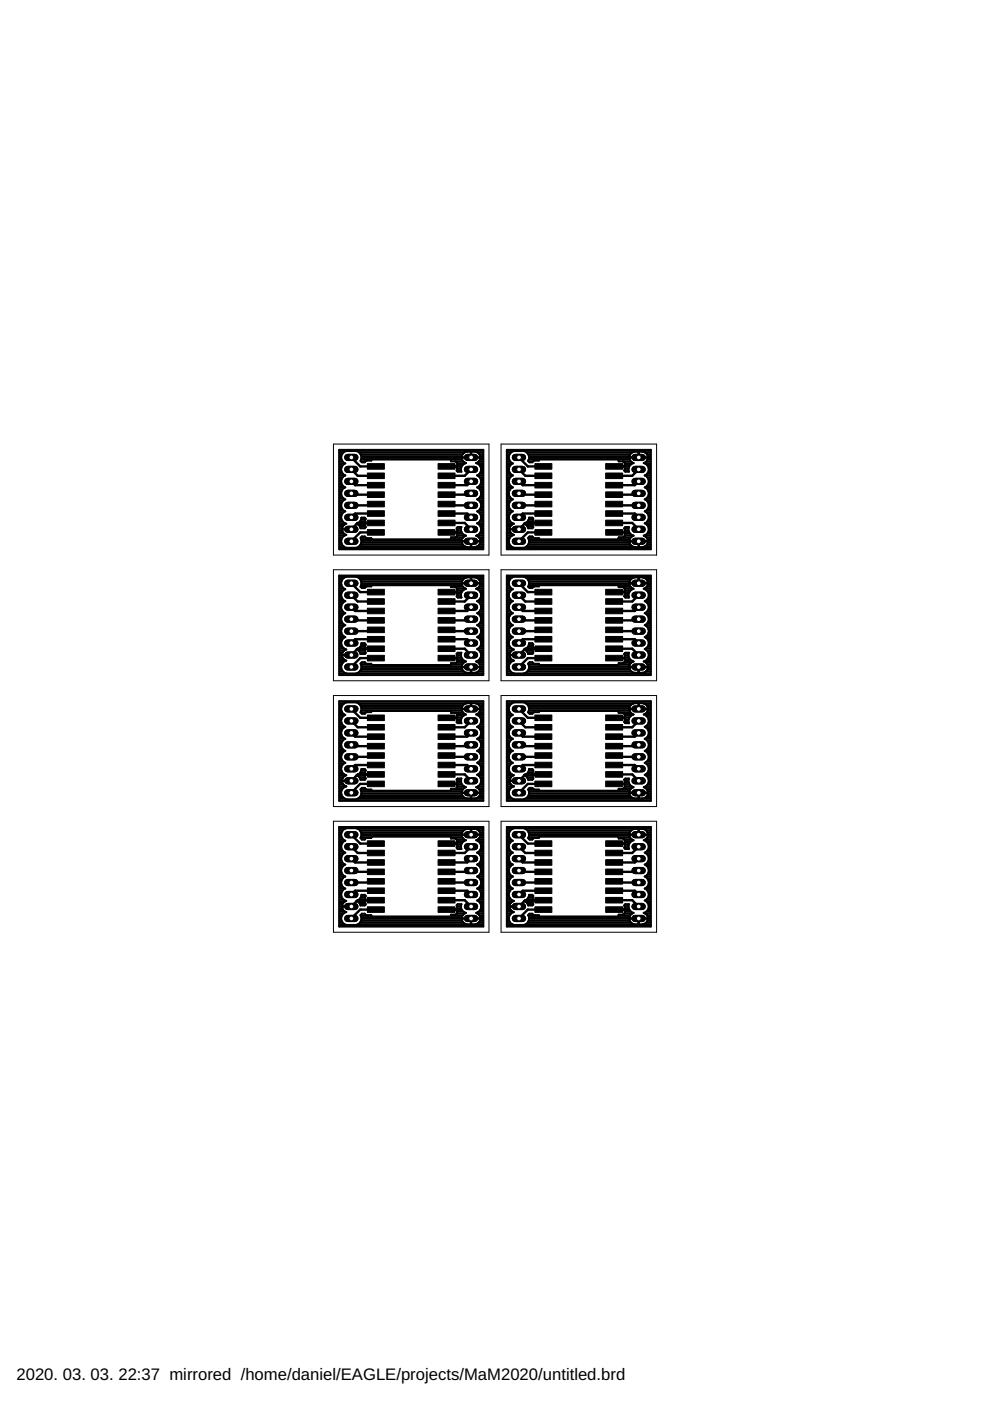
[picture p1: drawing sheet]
<svg xmlns="http://www.w3.org/2000/svg" width="210mm" height="297mm" viewBox="0 0 210 297" stroke-linecap="round" stroke-linejoin="round" font-family="sans-serif">
<defs><g id="words">
<text font-size="3.5" x="3.5" y="292.5">2020. 03. 03. 22:37 mirrored /home/daniel/EAGLE/projects/MaM2020/untitled.brd</text>
</g></defs>
<g fill="#000" stroke="#000" stroke-width=".21">
<path d="M77.9 98.3h3.6v1.2h-3.6zM92.9 98.3h3.6v1.2h-3.6zM113.4 98.3h3.6v1.2h-3.6zM128.4 98.3h3.6v1.2h-3.6zM77.9 100.3h3.6v1.2h-3.6zM77.9 102.3h3.6v1.2h-3.6zM77.9 104.3h3.6v1.2h-3.6zM77.9 106.3h3.6v1.2h-3.6zM77.9 108.3h3.6v1.2h-3.6zM77.9 110.3h3.6v1.2h-3.6zM77.9 112.3h3.6v1.2h-3.6zM92.9 100.3h3.6v1.2h-3.6z"/>
<path d="M92.9 102.3h3.6v1.2h-3.6zM92.9 104.3h3.6v1.2h-3.6zM92.9 106.3h3.6v1.2h-3.6zM92.9 108.3h3.6v1.2h-3.6zM92.9 110.3h3.6v1.2h-3.6zM92.9 112.3h3.6v1.2h-3.6zM113.4 100.3h3.6v1.2h-3.6zM113.4 102.3h3.6v1.2h-3.6zM113.4 104.3h3.6v1.2h-3.6zM113.4 106.3h3.6v1.2h-3.6zM113.4 108.3h3.6v1.2h-3.6zM113.4 110.3h3.6v1.2h-3.6z"/>
<path d="M113.4 112.3h3.6v1.2h-3.6zM128.4 100.3h3.6v1.2h-3.6zM128.4 102.3h3.6v1.2h-3.6zM128.4 104.3h3.6v1.2h-3.6zM128.4 106.3h3.6v1.2h-3.6zM128.4 108.3h3.6v1.2h-3.6zM128.4 110.3h3.6v1.2h-3.6zM128.4 112.3h3.6v1.2h-3.6zM77.9 124.9h3.6v1.2h-3.6zM77.9 126.9h3.6v1.2h-3.6zM77.9 128.9h3.6v1.2h-3.6zM77.9 130.9h3.6v1.2h-3.6z"/>
<path d="M77.9 132.9h3.6v1.2h-3.6zM77.9 134.9h3.6v1.2h-3.6zM77.9 136.9h3.6v1.2h-3.6zM77.9 138.9h3.6v1.2h-3.6zM92.9 124.9h3.6v1.2h-3.6zM92.9 126.9h3.6v1.2h-3.6zM92.9 128.9h3.6v1.2h-3.6zM92.9 130.9h3.6v1.2h-3.6zM92.9 132.9h3.6v1.2h-3.6zM92.9 134.9h3.6v1.2h-3.6zM92.9 136.9h3.6v1.2h-3.6zM92.9 138.9h3.6v1.2h-3.6z"/>
<path d="M113.4 124.9h3.6v1.2h-3.6zM113.4 126.9h3.6v1.2h-3.6zM113.4 128.9h3.6v1.2h-3.6zM113.4 130.9h3.6v1.2h-3.6zM113.4 132.9h3.6v1.2h-3.6zM113.4 134.9h3.6v1.2h-3.6zM113.4 136.9h3.6v1.2h-3.6zM113.4 138.9h3.6v1.2h-3.6zM128.4 124.9h3.6v1.2h-3.6zM128.4 126.9h3.6v1.2h-3.6zM128.4 128.9h3.6v1.2h-3.6zM128.4 130.9h3.6v1.2h-3.6z"/>
<path d="M128.4 132.9h3.6v1.2h-3.6zM128.4 134.9h3.6v1.2h-3.6zM128.4 136.9h3.6v1.2h-3.6zM128.4 138.9h3.6v1.2h-3.6zM77.9 151.6h3.6v1.2h-3.6zM77.9 153.6h3.6v1.2h-3.6zM77.9 155.6h3.6v1.2h-3.6zM77.9 157.6h3.6v1.2h-3.6zM77.9 159.6h3.6v1.2h-3.6zM92.9 151.6h3.6v1.2h-3.6zM92.9 153.6h3.6v1.2h-3.6zM92.9 155.6h3.6v1.2h-3.6z"/>
<path d="M92.9 157.6h3.6v1.2h-3.6zM92.9 159.6h3.6v1.2h-3.6zM113.4 151.6h3.6v1.2h-3.6zM113.4 153.6h3.6v1.2h-3.6zM113.4 155.6h3.6v1.2h-3.6zM113.4 157.6h3.6v1.2h-3.6zM113.4 159.6h3.6v1.2h-3.6zM128.4 151.6h3.6v1.2h-3.6zM128.4 153.6h3.6v1.2h-3.6zM128.4 155.6h3.6v1.2h-3.6zM128.4 157.6h3.6v1.2h-3.6zM128.4 159.6h3.6v1.2h-3.6z"/>
<path d="M77.9 161.6h3.6v1.2h-3.6zM77.9 163.6h3.6v1.2h-3.6zM77.9 165.6h3.6v1.2h-3.6zM77.9 178.3h3.6v1.2h-3.6zM92.9 161.6h3.6v1.2h-3.6zM92.9 163.6h3.6v1.2h-3.6zM92.9 165.6h3.6v1.2h-3.6zM92.9 178.3h3.6v1.2h-3.6zM113.4 161.6h3.6v1.2h-3.6zM113.4 163.6h3.6v1.2h-3.6zM113.4 165.6h3.6v1.2h-3.6zM113.4 178.3h3.6v1.2h-3.6z"/>
<path d="M128.4 161.6h3.6v1.2h-3.6zM128.4 163.6h3.6v1.2h-3.6zM128.4 165.6h3.6v1.2h-3.6zM128.4 178.3h3.6v1.2h-3.6zM77.9 180.3h3.6v1.1h-3.6zM77.9 182.3h3.6v1.2h-3.6zM77.9 184.3h3.6v1.1h-3.6zM77.9 186.3h3.6v1.2h-3.6zM77.9 188.3h3.6v1.1h-3.6zM77.9 190.3h3.6v1.2h-3.6zM77.9 192.3h3.6v1.1h-3.6zM92.9 180.3h3.6v1.1h-3.6z"/>
<path d="M92.9 182.3h3.6v1.2h-3.6zM92.9 184.3h3.6v1.1h-3.6zM92.9 186.3h3.6v1.2h-3.6zM92.9 188.3h3.6v1.1h-3.6zM92.9 190.3h3.6v1.2h-3.6zM92.9 192.3h3.6v1.1h-3.6zM113.4 180.3h3.6v1.1h-3.6zM113.4 182.3h3.6v1.2h-3.6zM113.4 184.3h3.6v1.1h-3.6zM113.4 186.3h3.6v1.2h-3.6zM113.4 188.3h3.6v1.1h-3.6zM113.4 190.3h3.6v1.2h-3.6z"/>
<path d="M113.4 192.3h3.6v1.1h-3.6zM128.4 180.3h3.6v1.1h-3.6zM128.4 182.3h3.6v1.2h-3.6zM128.4 184.3h3.6v1.1h-3.6zM128.4 186.3h3.6v1.2h-3.6zM128.4 188.3h3.6v1.1h-3.6zM128.4 190.3h3.6v1.2h-3.6zM128.4 192.3h3.6v1.1h-3.6z"/>
</g>
<g fill="none" stroke="#000" stroke-width=".51">
<path d="M74.5 99.5l1.3 1.4h3.9M74.5 97l1.9 1.9h3.3M99.9 99.5l-1.4 1.4h-3.8M110 99.5l1.4 1.4h3.8M110 97l1.9 1.9h3.3M135.4 99.5l-1.4 1.4h-3.8M74.5 102.1l.8 .8h4.4M74.5 104.6l.3 .3h4.9M79.7 106.9l-.3 .2h-4.9M79.7 108.9h-4.4l-.8 .8M79.7 110.9h-3.9l-1.3 1.3M79.7 112.9h-3.3l-1.9 1.9"/>
<path d="M94.7 106.9l.3 .2h4.9M94.7 108.9h4.4l.8 .8M94.7 110.9h3.8l1.4 1.3M95 104.6l-.3 .3h4.9l.3-.3M99.9 102.1l-.8 .8h-4.4M110 102.1l.8 .8h4.4M110 104.6l.3 .3h4.9M115.2 106.9l-.2 .2h-5M115.2 108.9h-4.4l-.8 .8M115.2 110.9h-3.8l-1.4 1.3M115.2 112.9h-3.3l-1.9 1.9M130.2 106.9l.3 .2h4.9"/>
<path d="M130.2 108.9h4.4l.8 .8M130.2 110.9h3.8l1.4 1.3M130.5 104.6l-.3 .3h4.9l.3-.3M135.4 102.1l-.8 .8h-4.4M74.5 126.2l1.3 1.3h3.9M74.5 128.7l.8 .8h4.4M74.5 131.3l.3 .2h4.9M74.5 123.7l1.9 1.8h3.3M79.7 133.5l-.3 .3h-4.9M79.7 135.5h-4.4l-.8 .8M79.7 137.5h-3.9l-1.3 1.4M79.7 139.5h-3.3l-1.9 1.9"/>
<path d="M94.7 133.5l.3 .3h4.9M94.7 135.5h4.4l.8 .8M94.7 137.5h3.8l1.4 1.4M95 131.3l-.3 .2h4.9l.3-.2M99.9 126.2l-1.4 1.3h-3.8M99.9 128.7l-.8 .8h-4.4M110 126.2l1.4 1.3h3.8M110 128.7l.8 .8h4.4M110 131.3l.3 .2h4.9M110 123.7l1.9 1.8h3.3M115.2 133.5l-.2 .3h-5M115.2 135.5h-4.4l-.8 .8"/>
<path d="M115.2 137.5h-3.8l-1.4 1.4M115.2 139.5h-3.3l-1.9 1.9M130.2 133.5l.3 .3h4.9M130.2 135.5h4.4l.8 .8M130.2 137.5h3.8l1.4 1.4M130.5 131.3l-.3 .2h4.9l.3-.2M135.4 126.2l-1.4 1.3h-3.8M135.4 128.7l-.8 .8h-4.4M74.5 152.8l1.3 1.4h3.9M74.5 155.4l.8 .8h4.4M74.5 157.9l.3 .3h4.9M74.5 150.3l1.9 1.9h3.3"/>
<path d="M95 157.9l-.3 .3h4.9l.3-.3M99.9 152.8l-1.4 1.4h-3.8M99.9 155.4l-.8 .8h-4.4M110 152.8l1.4 1.4h3.8M110 155.4l.8 .8h4.4M110 157.9l.3 .3h4.9M110 150.3l1.9 1.9h3.3M130.5 157.9l-.3 .3h4.9l.3-.3M135.4 152.8l-1.4 1.4h-3.8M135.4 155.4l-.8 .8h-4.4M74.5 179.5l1.3 1.3h3.9M74.5 177l1.9 1.9h3.3"/>
<path d="M79.7 160.2l-.3 .3h-4.9M79.7 162.2h-4.4l-.8 .8M79.7 164.2h-3.9l-1.3 1.3M79.7 166.2h-3.3l-1.9 1.9M94.7 160.2l.3 .3h4.9M94.7 162.2h4.4l.8 .8M94.7 164.2h3.8l1.4 1.3M99.9 179.5l-1.4 1.3h-3.8M110 179.5l1.4 1.3h3.8M110 177l1.9 1.9h3.3M115.2 160.2l-.2 .3h-5M115.2 162.2h-4.4l-.8 .8"/>
<path d="M115.2 164.2h-3.8l-1.4 1.3M115.2 166.2h-3.3l-1.9 1.9M130.2 160.2l.3 .3h4.9M130.2 162.2h4.4l.8 .8M130.2 164.2h3.8l1.4 1.3M135.4 179.5l-1.4 1.3h-3.8M74.5 182.1l.8 .8h4.4M74.5 184.6l.3 .2h4.9M79.7 186.9l-.3 .2h-4.9M79.7 188.8h-4.4l-.8 .9M79.7 190.9h-3.9l-1.3 1.3M79.7 192.8h-3.3l-1.9 1.9"/>
<path d="M94.7 186.9l.3 .2h4.9M94.7 188.8h4.4l.8 .9M94.7 190.9h3.8l1.4 1.3M95 184.6l-.3 .2h4.9l.3-.2M99.9 182.1l-.8 .8h-4.4M110 182.1l.8 .8h4.4M110 184.6l.3 .2h4.9M115.2 186.9l-.2 .2h-5M115.2 188.8h-4.4l-.8 .9M115.2 190.9h-3.8l-1.4 1.3M115.2 192.8h-3.3l-1.9 1.9M130.2 186.9l.3 .2h4.9"/>
<path d="M130.2 188.8h4.4l.8 .9M130.2 190.9h3.8l1.4 1.3M130.5 184.6l-.3 .2h4.9l.3-.2M135.4 182.1l-.8 .8h-4.4"/>
</g>
<g fill="none" stroke="#000" stroke-width=".42">
<path d="M71.9 95.4h30.6v21.1h-30.6zM71.9 97.8h.7M71.9 99h.6M71.9 99.7h.4M71.9 99.3h.4M71.9 98.6h.8M71.9 98.2h1.2M71.9 97.5h.5M71.9 97.1h.4M71.9 96.7h.5M71.9 96.3h.6M71.9 95.9h.9"/>
<path d="M71.9 95.6h30.6M72.3 96.7a1.32 1.32 0 0 0 .9 1.6 1.35 1.35 0 0 0-.9 1.2 1.35 1.35 0 0 0 .9 1.3 1.35 1.35 0 0 0-.9 1.3 1.35 1.35 0 0 0 .9 1.2l-.3 .1M72.3 96.7l.6-.9 .5-.2h2.1l.5 .2 .6 .9M76.2 95.9h22.3M76.5 96.3h21.6M76.5 97.8h1M76.5 97.5h2.3M76.6 96.7l-.2 1 .3 .3h.6l.5-.3h.9l.1-.3h16.7l.1 .4h2.6M76.6 97.1h21.3M76.6 96.7h21.3M95.5 97.5h2.5M96.5 97.8l.4 .4"/>
<path d="M96.8 99.8h.1M96.9 99.7h.8M96.9 98.2v.6h-1.3v.2h2.3M96.9 99l-.1 .8M96.9 99.3h.8M96.9 98.6h1.2M96.9 98.2h1.8M97.9 97.1l.1 .4M97.9 96.7v.2h4a1.23 1.23 0 0 0-1.2-1.1h-.8v1.2l2 .1M98 97.5l.2 .3 .6 .4a1.34 1.34 0 0 0-1 1.8h-.8l-.2-.2M98.5 95.9l1.3-.1v1.2l-1.9 .1M98.5 95.9l-.6 .8"/>
<path d="M99.8 96.7h.1M99.8 96.3h.1M99.8 95.9h.1M101 98.2h1.5M101.3 95.9h1.2M101.5 97.8h1M101.6 98.6h.9M101.7 96.3h.8M101.8 97.5l-.4 .4-.5 .3a1.38 1.38 0 0 1 1.1 1.2 1.38 1.38 0 0 1-.8 1.4 1.36 1.36 0 0 1 .8 1.3 1.36 1.36 0 0 1-.8 1.2l.2 .1M101.8 97.5h.7M101.8 96.7h.7M101.9 97.1h.6"/>
<path d="M101.9 97.1l-.1 .4M101.9 99h.6M102 99.7h.5M102 99.3h.5M107.5 95.4h30.5v21.1h-30.5zM107.5 97.8h.7M107.5 99h.5M107.5 99.7h.4M107.5 99.3h.4M107.5 98.6h.8M107.5 98.2h1.1M107.5 97.5h.5"/>
<path d="M107.5 97.1h.4M107.5 96.7h.4M107.5 96.3h.6M107.5 95.9h.9M107.5 95.6h30.5M107.9 96.7a1.32 1.32 0 0 0 .9 1.6 1.35 1.35 0 0 0-.9 1.2 1.35 1.35 0 0 0 .9 1.3 1.35 1.35 0 0 0-.9 1.3 1.35 1.35 0 0 0 .9 1.2l-.3 .1M107.9 96.7l.6-.9 .5-.2h2.1l.5 .2 .6 .9M111.7 95.9h22.3M112 96.3h21.6M112.1 97.8h.9M112.1 97.5h2.2M112.1 96.7h21.4"/>
<path d="M112.2 96.7l-.2 1 .3 .3h.6l.4-.3h1l.1-.3h16.6l.2 .4h2.6M112.2 97.1h21.2M131.1 97.5h2.4M132.1 97.8l.4 .4M132.4 99.8h.1M132.4 99.7h.9M132.5 98.2v.6h-1.3v.2h2.2M132.5 99l-.1 .8M132.5 99.3h.8M132.5 98.6h1.2M132.5 98.2h1.8M133.4 97.1l.1 .4"/>
<path d="M133.5 96.7l-.1 .2h4v-.2M133.5 97.5l.2 .3 .6 .4a1.34 1.34 0 0 0-.9 1.8h-.8l-.2-.2M134 95.9l1.4-.1v1.2l-2 .1M134 95.9l-.5 .8M135.4 96.7h.1M135.4 96.3h.1M135.4 95.9h.1M136.5 98.2h1.5M136.8 95.9l-1.3-.1v1.2l1.9 .1M136.8 95.9l.6 .8M136.8 95.9h1.2M137.1 97.8h.9"/>
<path d="M137.2 98.6h.8M137.2 96.3h.8M137.3 97.5l-.3 .4-.5 .3a1.38 1.38 0 0 1 1.1 1.2 1.38 1.38 0 0 1-.9 1.4 1.36 1.36 0 0 1 .9 1.3 1.36 1.36 0 0 1-.9 1.2l.2 .1M137.3 97.5h.7M137.4 96.7h.6M137.4 97.1l-.1 .4M137.4 97.1h.6M137.4 99h.6M137.5 99.7h.5M137.5 99.3h.5M71.9 114.7h.4M71.9 112.8h.8"/>
<path d="M71.9 113.9h.7M71.9 116.2h30.6M71.9 115.8h.9M71.9 115.4h.6M71.9 115.1h.5M71.9 114.3h.5M71.9 113.6h1.2M71.9 113.2h1.1M71.9 112.4h.6M71.9 112.1h.6M71.9 111.7h.7M71.9 111.3h1"/>
<path d="M71.9 110.9h1.3M71.9 110.6h.8M71.9 110.2h.6M71.9 109.8h.4M71.9 109.4h.4M71.9 109.1h.6M71.9 108.7h.9M71.9 108.3h1.1M71.9 107.9h.7M71.9 107.6h.5M71.9 107.2h.4M71.9 106.8h.5"/>
<path d="M71.9 106.4h.6M71.9 106.1h1M71.9 105.7h1M71.9 105.3h.6M71.9 104.9h.5M71.9 104.6h.4M71.9 104.2h.5M71.9 103.8h.7M71.9 103.4h1M71.9 103.1h.9M71.9 102.7h.6M71.9 102.3h.4"/>
<path d="M71.9 102h.4M71.9 101.6h.6M71.9 101.2h.8M71.9 100.8h1.3M71.9 100.5h.8M71.9 100.1h.6M72.6 103.8a1.36 1.36 0 0 0 .6 2.1 1.37 1.37 0 0 0-.9 1.1 1.37 1.37 0 0 0 .6 1.3M72.9 113.2l.5 .2a1.39 1.39 0 0 0-1.1 1.4 1.39 1.39 0 0 0 1.1 1.3h2.1a1.39 1.39 0 0 0 .9-2.1l.3-.3h.6l.5 .4h.9l.1 .2h16.7l.1-.4h2.6M72.9 108.3l.3 .1a1.37 1.37 0 0 0-.9 1.4 1.37 1.37 0 0 0 1.1 1.2l-.5 .3M72.9 111.3l-.4 .9h1.9l-1.9 .1 .4 .9M72.9 103.4l-.3 .4M75.8 110.9h2.9"/>
<path d="M76.1 111.3h1.3M76.2 115.8h22.3M76.3 110.6h1.1M76.3 111.7h1.2M76.5 115.4h21.6M76.5 110.2h.9M76.5 113.9h1M76.5 114.3h2.3M76.6 115.1h21.3M76.6 114.7h23.2v1.3h-.8l-.5-.2M76.6 109.8h.8M77.4 109.8l-.8-.1a1.31 1.31 0 0 1-1 1.3l.5 .3"/>
<path d="M77.4 109.8l.1 .2-.1 .2M77.4 110.2v.6h1.3v.2h-1.3l.1 .8-.2 .2h-.8l-.4-.7M95.5 114.3h2.5M96.8 112l.2-.3h.8a1.34 1.34 0 0 0 1 1.9l-.6 .4-.2 .3M96.8 112h.1M96.8 112l.1 .8M96.9 112.1h.8M96.9 113.6h1.8M96.9 113.2h1.2M96.9 112.4h.8M96.9 113.5l-.4 .4M97.9 112.8h-2.3v.2h1.3v.5"/>
<path d="M98 114.3l-.1 .4M99.8 115.8h.1M99.8 115.4h.1M99.8 115.1h.1M101 113.6h1.5M101.2 110.9h1.3M101.2 100.8h1.3M101.3 115.8h1.2M101.4 108.3h1.1M101.4 108.3l-.2 .1a1.36 1.36 0 0 1 .8 1.3 1.36 1.36 0 0 1-.8 1.3 1.37 1.37 0 0 1 .8 1.3 1.37 1.37 0 0 1-1.1 1.3l.5 .2 .4 .5M101.4 103.4h1.1M101.4 103.4l.4 .4"/>
<path d="M101.5 106.1h1M101.5 105.7h1M101.5 113.9h1M101.6 103.1h.9M101.6 108.7h.9M101.6 113.2h.9M101.6 100.5h.9M101.7 115.4h.8M101.7 111.3h.8M101.7 110.6h.8M101.7 101.2h.8M101.8 114.3l.1 .4"/>
<path d="M101.8 114.3h.7M101.8 107.9h.7M101.8 103.8a1.37 1.37 0 0 1-.6 2.1 1.38 1.38 0 0 1 .2 2.4M101.8 103.8h.7M101.8 115.1h.7M101.8 105.3h.7M101.8 106.4h.7M101.9 109.1h.6M101.9 102.7h.6M101.9 112.8h.6M101.9 111.7h.6M101.9 100.1h.6"/>
<path d="M101.9 110.2h.6M101.9 101.6h.6M101.9 107.6h.6M101.9 104.2h.6M102 106.8h.5M102 104.9h.5M102 112.4h.5M102 112.1h.5M102 109.8h.5M102 109.4h.5M102 107.2h.5M102 104.6h.5"/>
<path d="M102 102.3h.5M102 102h.5M102.5 114.7h-2.6v1.3h.8a1.23 1.23 0 0 0 1.2-1.2h-4l.2 .6 .4 .4M107.5 114.7h.4M107.5 112.8h.7M107.5 113.9h.7M107.5 116.2h30.5M107.5 115.8h.9M107.5 115.4h.6M107.5 115.1h.4M107.5 114.3h.5M107.5 113.6h1.1"/>
<path d="M107.5 113.2h1M107.5 112.4h.6M107.5 112.1h.6M107.5 111.7h.7M107.5 111.3h1M107.5 110.9h1.2M107.5 110.6h.7M107.5 110.2h.5M107.5 109.8h.4M107.5 109.4h.4M107.5 109.1h.5M107.5 108.7h.8"/>
<path d="M107.5 108.3h1M107.5 107.9h.6M107.5 107.6h.4M107.5 107.2h.4M107.5 106.8h.4M107.5 106.4h.6M107.5 106.1h.9M107.5 105.7h.9M107.5 105.3h.6M107.5 104.9h.4M107.5 104.6h.4M107.5 104.2h.4"/>
<path d="M107.5 103.8h.6M107.5 103.4h1M107.5 103.1h.8M107.5 102.7h.5M107.5 102.3h.4M107.5 102h.4M107.5 101.6h.5M107.5 101.2h.7M107.5 100.8h1.2M107.5 100.5h.7M107.5 100.1h.5M108.5 111.3l-.5 .9 2 .1h-2a1.27 1.27 0 0 0 1 1.1 1.39 1.39 0 0 0-1.1 1.4 1.39 1.39 0 0 0 1.1 1.3h2.1a1.39 1.39 0 0 0 .9-2.1l.3-.3h.6l.4 .4h1l.1 .2h16.6l.2-.4h2.6"/>
<path d="M108.5 103.4a1.37 1.37 0 0 0-.6 1.3 1.37 1.37 0 0 0 .9 1.2 1.37 1.37 0 0 0-.9 1.1 1.37 1.37 0 0 0 .6 1.3M108.5 108.3l.3 .1a1.37 1.37 0 0 0-.9 1.4 1.37 1.37 0 0 0 1.1 1.2l-.5 .3M111.4 110.9h2.9M111.6 111.3l.4 .7h.9l.2-.2M111.6 111.3h1.4M111.7 115.8h22.3M111.8 110.6h1.2M111.9 111.7h1.1M112 115.4h21.6M112.1 110.2h.9M112.1 113.9h.9M112.1 114.3h2.3"/>
<path d="M112.1 115.1h21.4M112.2 114.7h23.2v1.3h-.8l-.6-.2M112.2 109.8h.7M112.9 109.8l-.7-.1a1.3 1.3 0 0 1-1.1 1.3l.5 .3M112.9 109.8l.2 .2M113 110.2v.6h1.3v.2h-1.3l.1 .8M113.1 111.8h.1M113.1 110l-.1 .2M113.1 110h.1M131.1 114.3h2.4M132.4 112l.2-.3h.8a1.31 1.31 0 0 0 .9 1.9l-.6 .4M132.4 112h.1"/>
<path d="M132.4 112l.1 .8M132.4 112.1h.9M132.5 113.5l-.4 .4M132.5 113.6h1.8M132.5 113.2h1.2M132.5 112.4h.8M133.4 112.8h-2.2v.2h1.3v.5M133.5 114.3l-.1 .4M133.7 114l-.2 .3M134 115.8l-.4-.4-.2-.6h4l-.2 .6-.4 .4M135.4 115.8h.1M135.4 115.4h.1"/>
<path d="M135.4 115.1h.1M136.5 113.6h1.5M136.7 110.9h1.3M136.7 100.8h1.3M136.8 115.8h1.2M136.9 108.3h1.1M136.9 103.4l.4 .4M136.9 103.4h1.1M137 105.7h1M137 106.1h1M137.1 113.9h.9M137.1 114l.2 .3"/>
<path d="M137.1 103.1h.9M137.1 108.7h.9M137.1 113.2h.9M137.2 115.4h.8M137.2 100.5h.8M137.2 111.3h.8M137.2 110.6h.8M137.2 101.2h.8M137.3 114.3l.1 .4M137.3 114.3h.7M137.3 107.9h.7M137.3 103.8a1.37 1.37 0 0 1-.6 2.1 1.36 1.36 0 0 1 .9 1.2 1.36 1.36 0 0 1-.9 1.3 1.36 1.36 0 0 1 .9 1.3 1.36 1.36 0 0 1-.9 1.3 1.37 1.37 0 0 1 .9 1.3 1.37 1.37 0 0 1-1.1 1.3l.6 .4"/>
<path d="M137.3 103.8h.7M137.4 115.1h.6M137.4 106.4h.6M137.4 105.3h.6M137.4 109.1h.6M137.4 102.7h.6M137.4 112.8h.6M137.4 111.7h.6M137.4 110.2h.6M137.4 100.1h.6M137.5 101.6h.5M137.5 107.6h.5"/>
<path d="M137.5 104.2h.5M137.5 106.8h.5M137.5 104.9h.5M137.5 112.4h.5M137.5 112.1h.5M137.5 109.8h.5M137.5 109.4h.5M137.5 107.2h.5M137.5 104.6h.5M137.5 102.3h.5M137.5 102h.5M138 114.7h-2.5v1.3h.8l.5-.2"/>
<path d="M71.9 138.6h.6M71.9 136.4h.4M71.9 122h30.6v21.1h-30.6zM71.9 126.7h.5M71.9 139.8h1M71.9 139.4h.7M71.9 139h.6M71.9 138.3h.8M71.9 137.9h1.1M71.9 137.5h1.1M71.9 137.1h.7M71.9 136.8h.5"/>
<path d="M71.9 136h.5M71.9 135.7h.6M71.9 135.3h1M71.9 134.9h1M71.9 134.5h.6M71.9 134.2h.5M71.9 133.8h.4M71.9 133.4h.5M71.9 133h.7M71.9 132.7h1M71.9 132.3h.9M71.9 131.9h.6"/>
<path d="M71.9 131.5h.4M71.9 131.1h.4M71.9 130.8h.6M71.9 130.4h.7M71.9 130h1.2M71.9 129.7h.8M71.9 129.3h.6M71.9 128.9h.4M71.9 128.5h.4M71.9 128.2h.6M71.9 127.8h.8M71.9 127.4h1.2"/>
<path d="M71.9 127h.7M71.9 126.3h.4M71.9 125.9h.4M71.9 125.5h.6M71.9 125.2h.9M71.9 124.8h1M71.9 124.4h.7M71.9 124h.5M71.9 123.7h.4M71.9 123.3h.5M71.9 122.9h.6M71.9 122.6h1"/>
<path d="M71.9 122.2h30.6M72.3 125.9a1.36 1.36 0 0 0 .9 1.6 1.35 1.35 0 0 0-.9 1.2 1.35 1.35 0 0 0 .9 1.3 1.31 1.31 0 0 0-.9 1.5M72.3 131.5l.3 .5 .6 .5-.3 .2M72.6 124.4a1.39 1.39 0 0 1 .8-2.1h2.1a1.39 1.39 0 0 1 .9 2.1l.3 .3h.6l.2-.3M72.6 133a1.37 1.37 0 0 0 .6 2.1 1.37 1.37 0 0 0-.9 1.4 1.37 1.37 0 0 0 1.1 1.2 1.16 1.16 0 0 0-.9 1.1h1.9l-1.9 .1a1.16 1.16 0 0 0 .9 1.2 1.39 1.39 0 0 0-1.1 1.3 1.39 1.39 0 0 0 1.1 1.4h2.1a1.39 1.39 0 0 0 .9-2.1l.3-.3h.6l.5 .3h.9v.2M72.6 124.4l.6 .5-.6 .5-.3 .5M72.9 132.7l-.3 .3M76 137.9h1.4M76 137.5h2.7M76.1 122.6h22.5M76.3 138.3h1.1M76.4 137.1h1"/>
<path d="M76.4 122.9h21.7M76.5 124.4h1.1M76.6 136.8h.8M76.6 124h21.4M76.6 123.3h21.3M76.6 136.4h.7l.2 .3-.1 .7h1.3v.2h-1.3l.1 .8-.2 .2h-.8l-.3-.5-.6-.4a1.35 1.35 0 0 0 1-1.3zM76.6 123.7h23.2M77.5 124.4l1.2-.1 .1-.2h16.7l.1 .4h.9l.4 .3M95.6 125.5h2.3M95.6 124.4h2.5M96.8 126.4h.1M96.8 138.6v.1"/>
<path d="M96.8 138.6h.9M96.8 138.7l.1 .7h-1.3v.2h1.3v.7l-.1 .2M96.9 124.8v.6h-1.3v.2h1.3l-.1 .8M96.9 126.3h.8M96.9 124.8h1.8M96.9 139.8h1.2M96.9 139.4h.9M96.9 139h.8M96.9 125.9h.8M96.9 125.2h1.3M97.7 125.9l.1 .8h-.8l-.2-.3M97.9 123.7h1.9v-1.3a1.54 1.54 0 0 0-1.7 .6l-.2 .6h4a1.23 1.23 0 0 0-1.2-1.2h-.8v1.3h2"/>
<path d="M97.9 123.7a1.21 1.21 0 0 0 .9 1.1l-.9 .6-.2 .5M97.9 123.7h.1M99.8 123.3h.1M99.8 122.9h.1M99.8 122.6h.1M99.9 123.7h2.6M101.1 124.8h1.4M101.1 124.8h-.2l.9 .6 .2 .5M101.2 122.6h1.3M101.2 130h1.3M101.3 127.4h1.2M101.4 137.5h1.1"/>
<path d="M101.4 132.7h1.1M101.4 132.7l.4 .3M101.5 134.9h1M101.5 135.3h1M101.6 132.3h.9M101.6 125.2h.9M101.6 137.9h.9M101.6 124.4h.9M101.6 122.9h.9M101.6 127.8h.9M101.6 129.7h.9M101.7 139.8h.8"/>
<path d="M101.7 130.4h.8M101.7 127h.8M101.8 137.1h.7M101.8 137.1l-.6 .5a1.39 1.39 0 0 1 .8 1.4 1.39 1.39 0 0 1-1.1 1.3 1.22 1.22 0 0 1 1 1.1h-2v1.2h.8a1.23 1.23 0 0 0 1.2-1.1h-4a1.18 1.18 0 0 0 1.1 1.1h.8v-1.2h-1.9a1.16 1.16 0 0 1 .9-1.1 1.35 1.35 0 0 1-1-1.9h-.8l-.2 .2M101.8 133h.7M101.8 124h.7M101.8 123.3h.7M101.8 133a1.38 1.38 0 0 1-.6 2.1 1.34 1.34 0 0 1 .6 2M101.8 134.5h.7M101.8 135.7h.7M101.9 138.3h.6M101.9 131.9h.6"/>
<path d="M101.9 125.5h.6M101.9 123.7h.1M101.9 123.7l-.3 .7-.5 .4M101.9 129.3h.6M101.9 128.2h.6M101.9 139.4h.6M101.9 126.7h.6M101.9 130.8h.6M101.9 136.8h.6M101.9 133.4h.6M102 136h.5M102 134.2h.5"/>
<path d="M102 138.6h.5M102 136.4h.5M102 139h.5M102 133.8h.5M102 131.5h.5M102 131.1h.5M102 128.9h.5M102 128.5h.5M102 126.3h.5M102 125.9h.5M102 125.9a1.38 1.38 0 0 1-.8 1.6 1.36 1.36 0 0 1 .8 1.2 1.36 1.36 0 0 1-.8 1.3 1.33 1.33 0 0 1 .8 1.5M102 131.5l-.2 .5-.6 .5 .2 .2"/>
<path d="M107.5 138.6h.6M107.5 136.4h.4M107.5 122h30.5v21.1h-30.5zM107.5 126.7h.5M107.5 139.8h.9M107.5 139.4h.7M107.5 139h.6M107.5 138.3h.7M107.5 137.9h1M107.5 137.5h1M107.5 137.1h.6M107.5 136.8h.4"/>
<path d="M107.5 136h.4M107.5 135.7h.6M107.5 135.3h.9M107.5 134.9h.9M107.5 134.5h.6M107.5 134.2h.4M107.5 133.8h.4M107.5 133.4h.4M107.5 133h.6M107.5 132.7h1M107.5 132.3h.8M107.5 131.9h.5"/>
<path d="M107.5 131.5h.4M107.5 131.1h.4M107.5 130.8h.5M107.5 130.4h.7M107.5 130h1.1M107.5 129.7h.7M107.5 129.3h.5M107.5 128.9h.4M107.5 128.5h.4M107.5 128.2h.5M107.5 127.8h.8M107.5 127.4h1.1"/>
<path d="M107.5 127h.7M107.5 126.3h.4M107.5 125.9h.4M107.5 125.5h.6M107.5 125.2h.9M107.5 124.8h1M107.5 124.4h.6M107.5 124h.4M107.5 123.7h.4M107.5 123.3h.4M107.5 122.9h.6M107.5 122.6h.9"/>
<path d="M107.5 122.2h30.5M107.9 125.9a1.36 1.36 0 0 0 .9 1.6 1.35 1.35 0 0 0-.9 1.2 1.35 1.35 0 0 0 .9 1.3 1.31 1.31 0 0 0-.9 1.5M107.9 131.5l.2 .5 .7 .5-.3 .2M108.1 124.4a1.39 1.39 0 0 1 .9-2.1h2.1a1.39 1.39 0 0 1 .9 2.1l.3 .3h.6l.4-.4h1l.1-.2h16.6l.2 .4h.9l.3 .3M108.1 124.4l.7 .5-.7 .5-.2 .5M108.1 133a1.37 1.37 0 0 0 .7 2.1 1.35 1.35 0 0 0-.9 1.1 1.35 1.35 0 0 0 .6 1.3M108.5 137.5l.5 .2a1.2 1.2 0 0 0-1 1.1h2l-2 .1a1.22 1.22 0 0 0 1 1.2 1.39 1.39 0 0 0-1.1 1.3 1.39 1.39 0 0 0 1.1 1.4h2.1a1.39 1.39 0 0 0 .9-2.1l.3-.3h.6l.4 .3h1v.2M108.5 132.7l-.4 .3M111.5 137.9h1.5M111.5 137.5h2.8M111.6 122.6h22.5M111.8 138.3h1.2"/>
<path d="M111.9 137.1h1.1M112 137.1l-.9 .6 .6 .4 .3 .6M112 138.6h.9M112 122.9h21.7M112 124.4h1.1M112.1 136.8h.9M112.1 124h21.4M112.1 123.3h21.4M112.2 123.7h23.2M112.9 136.4l.2 .3M112.9 136.4h-.7l-.2 .7M113 138.3l.1 .1-.2 .3"/>
<path d="M113 136.8v.6h1.3v.2h-1.3v.7M113.1 136.7l-.1 .1M113.1 136.7h.1M131.2 125.5h2.2M131.2 124.4h2.5M132.4 126.4h.1M132.4 138.6v.1M132.4 138.6h.9M132.4 138.7l.1 .7h-1.3v.2h1.3l-.1 .7-.2 .3h-1l-.2 .4h-16.6l-.1-.1M132.4 124.8l.1 .6h-1.3v.2h1.3l-.1 .8M132.4 126.3h.9M132.4 124.8h1.8"/>
<path d="M132.5 139.8h1.1M132.5 139.4h.9M132.5 139h.8M132.5 125.9h.8M132.5 125.2h1.2M133.3 125.9l.1 .8h-.8l-.2-.3M133.4 123.7a1.21 1.21 0 0 0 .9 1.1l-.8 .6-.2 .5M133.4 123.7h2v-1.3a1.54 1.54 0 0 0-1.8 .6l-.2 .6h4a1.28 1.28 0 0 0-1.1-1.2h-.8v1.3h1.9M133.4 123.7h.1M135.4 123.3h.1M135.4 122.9h.1M135.4 122.6h.1"/>
<path d="M135.5 123.7h2.5M136.6 124.8h1.4M136.7 122.6h1.3M136.8 130h1.2M136.8 127.4h1.2M136.9 137.5h1.1M136.9 132.7l.4 .3M136.9 132.7h1.1M137 134.9h1M137 135.3h1M137.1 125.2h.9M137.1 132.3h.9"/>
<path d="M137.1 137.9h.9M137.1 124.4h.9M137.1 122.9h.9M137.2 127.8h.8M137.2 129.7h.8M137.2 139.8h.8M137.2 130.4h.8M137.3 127h.7M137.3 137.1h.7M137.3 133a1.38 1.38 0 0 1-.6 2.1 1.34 1.34 0 0 1 .9 1.2 1.34 1.34 0 0 1-.9 1.3 1.39 1.39 0 0 1 .9 1.4 1.39 1.39 0 0 1-1.1 1.3 1.22 1.22 0 0 1 .9 1.1h-1.9v1.2h.8a1.23 1.23 0 0 0 1.1-1.1h-4a1.18 1.18 0 0 0 1.2 1.1h.8v-1.2h-2a1.16 1.16 0 0 1 .9-1.1 1.35 1.35 0 0 1-.9-1.9h-.8l-.2 .2M137.3 133h.7M137.3 124h.7"/>
<path d="M137.3 123.3h.7M137.4 134.5h.6M137.4 135.7h.6M137.4 123.7h.1M137.4 123.7a1.28 1.28 0 0 1-.9 1.1l.8 .6 .2 .5M137.4 138.3h.6M137.4 131.9h.6M137.4 125.5h.6M137.4 129.3h.6M137.4 128.2h.6M137.4 139.4h.6M137.5 126.7h.5"/>
<path d="M137.5 130.8h.5M137.5 136.8h.5M137.5 133.4h.5M137.5 134.2h.5M137.5 136h.5M137.5 138.6h.5M137.5 136.4h.5M137.5 125.9a1.38 1.38 0 0 1-.8 1.6 1.36 1.36 0 0 1 .9 1.2 1.36 1.36 0 0 1-.9 1.3 1.33 1.33 0 0 1 .8 1.5M137.5 131.5l-.2 .5-.6 .5 .2 .2M137.5 139h.5M137.5 133.8h.5M137.5 131.5h.5"/>
<path d="M137.5 131.1h.5M137.5 128.9h.5M137.5 128.5h.5M137.5 126.3h.5M137.5 125.9h.5M71.9 142.8h1.5M71.9 142.4h.8M71.9 142h.6M71.9 141.6h.4M71.9 141.3h.4M71.9 140.9h.6M71.9 140.5h.8"/>
<path d="M71.9 140.1h1.3M71.9 148.7h30.6v21.1h-30.6zM71.9 152.1h.6M71.9 150.3h.4M71.9 160h.5M71.9 159.6h.7M71.9 159.2h1.2M71.9 158.9h.8M71.9 158.5h.6M71.9 158.1h.4M71.9 157.7h.4M71.9 157.4h.6"/>
<path d="M71.9 157h.8M71.9 156.6h1.2M71.9 156.3h.7M71.9 155.9h.6M71.9 155.5h.4M71.9 155.1h.4M71.9 154.7h.6M71.9 154.4h.9M71.9 154h1M71.9 153.6h.7M71.9 153.2h.5M71.9 152.9h.4"/>
<path d="M71.9 152.5h.5M71.9 151.7h1M71.9 151.4h1M71.9 151h.6M71.9 150.6h.5M71.9 149.9h.5M71.9 149.5h.7M71.9 149.1h1.1M71.9 148.8h30.6M72.6 153.6l.3 .4M72.9 154l.3 .1a1.35 1.35 0 0 0-.9 1.3 1.35 1.35 0 0 0 .9 1.3 1.35 1.35 0 0 0-.9 1.2 1.35 1.35 0 0 0 .9 1.3 1.32 1.32 0 0 0-.9 1.5M75.6 142.8h26.9"/>
<path d="M76 149.1h22.8M76 149.1a1.37 1.37 0 0 1 .4 1.9M76 149.1l-.5-.2h-2.1a1.38 1.38 0 0 0-1.1 1.3 1.38 1.38 0 0 0 .9 1.4 1.34 1.34 0 0 0-.6 2M76.2 142.4h22.2M76.4 149.5h21.8M76.4 151l.3 .3h.6l.5-.3h.9l.1-.3h16.7l.1 .5h1.2l.1 .3v.6M76.5 151h1.2M76.5 142h21.5M76.5 140.9h2.2M76.6 149.9h21.4M76.6 140.5h.8M76.6 150.6h21.3"/>
<path d="M76.6 141.6h21.3M76.6 141.3h21.3M76.6 150.3h25.9M78.7 140.9l.1 .1h16.7l.1-.1M95.6 140.9h2.4M95.6 151h2.5M96.7 140.5h1.6M96.8 140.5l-1.2 .1v.3M96.8 153.1l.2 .1M96.8 153.1h.1M96.9 151.4h1.6M96.9 140.1h1.7"/>
<path d="M96.9 152.9h.8M96.9 152.5h.9M96.9 151.7h1.4M96.9 152.9l-.1 .2M97 153.2h.8M97.9 150.3a1.18 1.18 0 0 1 1.1-1.2h.8v1.3h-1.9a1.2 1.2 0 0 0 .9 1.1 1.32 1.32 0 0 0-1 1.8l-.8-.1M97.9 152.1h-2.3v.2h1.3v.6M99.8 142.4h.1M99.8 142h.1M99.8 141.6h.1M99.8 149.9h.1M99.8 149.5h.1"/>
<path d="M99.8 149.1h.1M100.9 149.1h1.6M101.2 140.1h1.3M101.2 151.4h1.3M101.2 156.6h1.3M101.3 159.2h1.2M101.4 142.4h1.1M101.4 154l-.2 .1a1.36 1.36 0 0 1 .8 1.3 1.36 1.36 0 0 1-.8 1.3 1.36 1.36 0 0 1 .8 1.2 1.36 1.36 0 0 1-.8 1.3 1.34 1.34 0 0 1 .8 1.5M101.4 154h1.1M101.5 140.5h1M101.5 151.7h1M101.6 154.4h.9"/>
<path d="M101.6 149.5h.9M101.6 158.9h.9M101.6 157h.9M101.6 151h.9M101.7 142h.8M101.7 156.3h.8M101.7 140.9h.8M101.7 159.6h.8M101.8 149.9h.7M101.8 153.6h.7M101.8 153.6l-.4 .4M101.8 152.1h.7"/>
<path d="M101.8 150.6h.7M101.8 141.6h.7M101.8 141.3h.7M101.9 150.3a1.23 1.23 0 0 0-1.2-1.2h-.8v1.3h2l-.3 .7-.7 .4a1.39 1.39 0 0 1 .9 2.1M101.9 154.7h.6M101.9 158.5h.6M101.9 157.4h.6M101.9 160h.6M101.9 155.9h.6M101.9 153.2h.6M102 152.5h.5M102 158.1h.5"/>
<path d="M102 157.7h.5M102 155.5h.5M102 155.1h.5M102 152.9h.5M107.5 148.7h30.5v21.1h-30.5zM107.5 142.8h1.4M107.5 142.4h.8M107.5 142h.5M107.5 141.6h.4M107.5 141.3h.4M107.5 140.9h.5M107.5 140.5h.7"/>
<path d="M107.5 140.1h1.3M107.5 152.1h.6M107.5 150.3h.4M107.5 160h.5M107.5 159.6h.7M107.5 159.2h1.1M107.5 158.9h.8M107.5 158.5h.5M107.5 158.1h.4M107.5 157.7h.4M107.5 157.4h.5M107.5 157h.7"/>
<path d="M107.5 156.6h1.2M107.5 156.3h.7M107.5 155.9h.5M107.5 155.5h.4M107.5 155.1h.4M107.5 154.7h.5M107.5 154.4h.8M107.5 154h1M107.5 153.6h.6M107.5 153.2h.4M107.5 152.9h.4M107.5 152.5h.4"/>
<path d="M107.5 151.7h.9M107.5 151.4h.9M107.5 151h.6M107.5 150.6h.4M107.5 149.9h.4M107.5 149.5h.6M107.5 149.1h1M107.5 148.8h30.5M108.1 153.6l.4 .4M108.5 149.1l.5-.2h2.1a1.4 1.4 0 0 1 .9 2.1M108.5 149.1a1.37 1.37 0 0 0-.6 1.3 1.37 1.37 0 0 0 .9 1.2 1.34 1.34 0 0 0-.7 2M108.5 154l.3 .1a1.35 1.35 0 0 0-.9 1.3 1.35 1.35 0 0 0 .9 1.3 1.35 1.35 0 0 0-.9 1.2 1.35 1.35 0 0 0 .9 1.3 1.32 1.32 0 0 0-.9 1.5"/>
<path d="M111.1 142.8h26.9M111.5 149.1h22.8M111.8 142.4h22.1M111.9 149.5h21.8M112 151l.3 .3h.6l.4-.3h1l.1-.3h16.6l.2 .5h1.1l.2 .3v.6M112 151h1.3M112 142h21.6M112.1 140.9h2.2M112.1 149.9h21.4M112.1 140.5h.8M112.1 150.6h21.4M112.2 141.6h21.3"/>
<path d="M112.2 141.3h21.2M112.2 150.3h25.8M131.1 140.9h2.4M131.2 151h2.4M132.2 140.5h1.6M132.4 153.1l.1 .1M132.4 153.1h.1M132.4 151.4h1.7M132.5 140.1h1.6M132.5 152.9l-.1 .2M132.5 152.9h.8M132.5 152.5h.8"/>
<path d="M132.5 151.7h1.3M132.5 153.2h.8M133.4 150.3a1.18 1.18 0 0 1 1.2-1.2h.8v1.3h-2a1.2 1.2 0 0 0 .9 1.1 1.32 1.32 0 0 0-.9 1.8l-.9-.1M133.5 152.1h-2.3v.2h1.3v.6M135.4 142.4h.1M135.4 142h.1M135.4 141.6h.1M135.4 149.9h.1M135.4 149.5h.1M135.4 149.1h.1M136.5 149.1h1.5M136.7 140.1h1.3"/>
<path d="M136.8 151.4h1.2M136.8 156.6h1.2M136.8 159.2h1.2M136.9 142.4h1.1M136.9 154l-.2 .1a1.36 1.36 0 0 1 .9 1.3 1.36 1.36 0 0 1-.9 1.3 1.36 1.36 0 0 1 .9 1.2 1.36 1.36 0 0 1-.9 1.3 1.34 1.34 0 0 1 .8 1.5M136.9 154h1.1M137 140.5h1M137 151.7h1M137.1 154.4h.9M137.1 149.5h.9M137.2 158.9h.8M137.2 151h.8"/>
<path d="M137.2 157h.8M137.2 142h.8M137.2 156.3h.8M137.3 140.9h.7M137.3 159.6h.7M137.3 149.9h.7M137.3 153.6l-.4 .4M137.3 153.6h.7M137.4 152.1h.6M137.4 150.6h.6M137.4 141.6h.6M137.4 141.3h.6"/>
<path d="M137.4 150.3a1.23 1.23 0 0 0-1.1-1.2h-.8v1.3h1.9a1.29 1.29 0 0 1-.9 1.1 1.39 1.39 0 0 1 .8 2.1M137.4 154.7h.6M137.4 158.5h.6M137.4 157.4h.6M137.5 160h.5M137.5 155.9h.5M137.5 153.2h.5M137.5 152.5h.5M137.5 158.1h.5M137.5 157.7h.5M137.5 155.5h.5M137.5 155.1h.5"/>
<path d="M137.5 152.9h.5M71.9 175.3h30.6v21.1h-30.6zM71.9 164.1h1M71.9 169.7h30.6M71.9 169.4h1.3M71.9 169h.8M71.9 168.6h.6M71.9 168.2h.4M71.9 167.9h.4M71.9 167.5h.6M71.9 167.1h.9M71.9 166.7h1.5"/>
<path d="M71.9 166.3h.9M71.9 166h.7M71.9 165.2h.6M71.9 164.9h.8M71.9 164.5h1.2M71.9 163.7h.6M71.9 163.4h.5M71.9 163h.4M71.9 162.6h.5M71.9 162.2h.7M71.9 161.9h1M71.9 161.5h.9"/>
<path d="M71.9 161.1h.6M71.9 160.7h.4M71.9 160.4h.4M71.9 178h.9M71.9 178.7h.7M71.9 179.8h.5M71.9 179.5h.4M71.9 179.1h.5M71.9 178.3h1.1M71.9 177.6h.6M71.9 177.2h.4M71.9 176.8h.4"/>
<path d="M71.9 176.5h.6M71.9 176.1h.8M71.9 175.7h1.3M72.3 160.7l.3 .5 .6 .5a1.37 1.37 0 0 0-.9 1.4 1.37 1.37 0 0 0 1.1 1.3 1.16 1.16 0 0 0-.9 1.1l1.9 .1h-2.5M72.5 165.6a1.2 1.2 0 0 0 .9 1.1M72.6 178.7a1.37 1.37 0 0 0 .6 2.1 1.33 1.33 0 0 0-.6 2M73.4 166.7a1.39 1.39 0 0 0-1.1 1.4 1.39 1.39 0 0 0 1.1 1.4h2.1a1.39 1.39 0 0 0 .9-2.1l.3-.4 .7 .1M75.8 169.4h26.7M75.8 175.7h26.7M75.9 164.5h1.5M76.1 164.1h2.6v.2h-1.3v.5M76.3 164.9h1.1"/>
<path d="M76.3 169h22M76.3 176.1h22M76.4 165.2h1M76.4 163.7h1M76.5 167.5h2.2M76.5 177.6h2.2M76.5 168.6h21.5M76.5 176.5h21.5M76.6 163.4h.9M76.6 168.2h21.3M76.6 167.9h21.3M76.6 177.2h21.3"/>
<path d="M76.6 176.8h21.3M76.7 167.1h.7M76.7 178h.6l.5-.3h.9l.1-.3h16.7l.1 .4h.9l.3 .2M76.7 178l-.3-.3a1.38 1.38 0 0 0-.9-2.1h-2.1a1.38 1.38 0 0 0-1.1 1.2 1.38 1.38 0 0 0 .9 1.4l-.6 .5M77.4 164.1l.1-.8-.2-.3h-.7a1.31 1.31 0 0 1-1 1.4 1.2 1.2 0 0 1 .9 .9h.8l.2-.2-.1-.3M95.6 167.5h2.4M95.6 177.6h2.5M96.8 167.1h1.6M96.8 178l.1 .8M96.8 178h1.6M96.8 179.7h.1M96.9 165.2h.8"/>
<path d="M96.9 165.6h.8M96.9 166.7h1.5M96.9 166.3h1.1M96.9 166h.9M96.9 179.8h.9M96.9 179.5h.8M96.9 179.1h.9M96.9 178.3h1.4M97.9 177h1.9v-1.3h-.8a1.18 1.18 0 0 0-1.1 1.2h4a1.23 1.23 0 0 0-1.2-1.2h-.8v1.3h2M97.9 177v.1M97.9 177.1a1.16 1.16 0 0 0 .9 1l-.9 .6M97.9 166.3l-.2-.5 .1-.7h-.8l-.2 .2 .1 .8h-1.3v.2h1.3v.7l-.3 .2h-1l-.1 .4h-16.7l-.1-.2h-.9l-.4-.3"/>
<path d="M97.9 178.7l-.2 .5 .1 .8h-.8l-.2-.3M97.9 166.3l.9 .6-.7 .5M98 178.7l-2.4 .1v.1h1.3l-.1 .8M99.8 169h.1M99.8 168.6h.1M99.8 168.2h.1M99.8 176.8h.1M99.8 176.5h.1M99.8 176.1h.1M101.3 178h1.2M101.3 166.7h1.2M101.4 167.1h1.1"/>
<path d="M101.4 178.3h1.1M101.4 161.9h1.1M101.5 169h1M101.5 164.1h1M101.5 176.1h1M101.5 164.5h1M101.5 161.5h1M101.7 167.5h.8M101.7 177.6h.8M101.7 168.6h.8M101.7 166.3h.8M101.7 176.5h.8"/>
<path d="M101.8 178.7h.7M101.8 166.3l-.9 .6 .7 .4 .3 .7h-2v1.3h.8a1.18 1.18 0 0 0 1.2-1.2h-4a1.18 1.18 0 0 0 1.1 1.2h.8v-1.3h-1.9l.2-.6M101.8 178.7a1.38 1.38 0 0 1-.6 2.1 1.34 1.34 0 0 1 .6 2M101.8 162.2h.7M101.8 163.7h.7M101.8 168.2h.7M101.8 167.9h.7M101.8 164.9h.7M101.8 177.2h.7M101.9 177v.1M101.9 161.1h.6M101.9 176.8h.6"/>
<path d="M101.9 177.1l-.3 .7-.7 .3 .9 .6M101.9 166h.6M101.9 179.1h.6M102 163.4h.5M102 162.6h.5M102 165.2h.5M102 179.8h.5M102 160.7l-.2 .5-.6 .5a1.36 1.36 0 0 1 .8 1.3 1.36 1.36 0 0 1-.8 1.3 1.35 1.35 0 0 1 .6 2M102 165.6h.5M102 163h.5M102 160.7h.5M102 160.4h.5"/>
<path d="M102 179.5h.5M107.5 175.3h30.5v21.1h-30.5zM107.5 164.1h.9M107.5 169.7h30.5M107.5 169.4h1.3M107.5 169h.7M107.5 168.6h.5M107.5 168.2h.4M107.5 167.9h.4M107.5 167.5h.5M107.5 167.1h.8M107.5 166.7h1.4"/>
<path d="M107.5 166.3h.9M107.5 166h.6M107.5 165.2h.6M107.5 164.9h.7M107.5 164.5h1.1M107.5 163.7h.6M107.5 163.4h.4M107.5 163h.4M107.5 162.6h.4M107.5 162.2h.6M107.5 161.9h1M107.5 161.5h.9"/>
<path d="M107.5 161.1h.6M107.5 160.7h.4M107.5 160.4h.4M107.5 178h.8M107.5 178.7h.6M107.5 179.8h.4M107.5 179.5h.4M107.5 179.1h.4M107.5 178.3h1M107.5 177.6h.5M107.5 177.2h.4M107.5 176.8h.4"/>
<path d="M107.5 176.5h.5M107.5 176.1h.7M107.5 175.7h1.2M107.9 160.7l.2 .5 .7 .5a1.37 1.37 0 0 0-.9 1.4 1.37 1.37 0 0 0 1.1 1.3 1.2 1.2 0 0 0-1 1.1l2 .1h-2.5M108 165.6l.1 .4M108.1 166l.2 .3M108.3 166.3l.7 .4a1.39 1.39 0 0 0-1.1 1.4 1.39 1.39 0 0 0 1.1 1.4h2.1a1.39 1.39 0 0 0 .9-2.1l.3-.4 .6 .1M111.3 169.4h26.7M111.4 175.7h26.6M111.4 164.5h1.6M111.6 164.1h2.7v.2h-1.3v.5M111.8 164.9h1.2"/>
<path d="M111.8 169h22M111.8 176.1h22M112 165.2h.9M112 163.7h1M112 167.5h2.3M112 177.6h2.3M112.1 168.6h21.4M112.1 176.5h21.4M112.1 163.4h.9M112.2 168.2h21.2M112.2 167.9h21.3M112.2 177.2h21.3"/>
<path d="M112.2 176.8h21.2M112.2 167.1h.7M112.9 178h-.6l-.3-.3a1.38 1.38 0 0 0-.9-2.1h-2.1a1.38 1.38 0 0 0-1.1 1.2 1.38 1.38 0 0 0 .9 1.4 1.35 1.35 0 0 0-.9 1.3 1.35 1.35 0 0 0 .9 1.3 1.35 1.35 0 0 0-.9 1.1 1.35 1.35 0 0 0 .6 1.3M113 164.8l.1 .3M113.1 163.3l-.1 .8M113.1 165.1h.1M113.1 163.3l-.2-.3h-.7a1.3 1.3 0 0 1-1.1 1.4 1.19 1.19 0 0 1 .9 .9h.9l.2-.2M113.1 163.3h.1M131.2 167.5h2.4M131.2 177.6h2.4M132.3 167.1h1.6M132.4 178h1.5"/>
<path d="M132.4 178l-.3-.2h-.9l-.2-.4h-16.6l-.1 .3h-1l-.4 .3M132.4 178l.1 .8M132.4 179.7h.1M132.4 165.2h.9M132.5 165.6h.8M132.5 166.7h1.4M132.5 166.3h1M132.5 166h.8M132.5 179.8h.8M132.5 179.5h.8M132.5 179.1h.8M132.5 178.3h1.4"/>
<path d="M133.4 177.1a1.16 1.16 0 0 0 .9 1 1.35 1.35 0 0 0-.9 1.9h-.8l-.2-.3M133.4 177h2v-1.3h-.8a1.18 1.18 0 0 0-1.2 1.2h4a1.23 1.23 0 0 0-1.1-1.2h-.8v1.3h1.9M133.4 177v.1M133.5 178.7l-2.3 .1v.1h1.3l-.1 .8M135.4 169h.1M135.4 168.6h.1M135.4 168.2h.1M135.4 176.8h.1M135.4 176.5h.1M135.4 176.1h.1M136.9 178h1.1M136.9 166.7h1.1"/>
<path d="M136.9 167.1h1.1M136.9 178.3h1.1M137 161.9h1M137 164.1h1M137 169h1M137 176.1h1M137.1 164.5h.9M137.1 161.5h.9M137.2 167.5h.8M137.2 177.6h.8M137.3 168.6h.7M137.3 166.3h.7"/>
<path d="M137.3 176.5h.7M137.3 178.7h.7M137.3 162.2h.7M137.4 163.7h.6M137.4 168.2h.6M137.4 167.9h.6M137.4 164.9h.6M137.4 177.2h.6M137.4 176.8h.6M137.4 177v.1M137.4 177.1a1.23 1.23 0 0 1-.9 1 1.39 1.39 0 0 1 1.1 1.3 1.39 1.39 0 0 1-.9 1.4 1.36 1.36 0 0 1 .9 1.1 1.36 1.36 0 0 1-.7 1.3M137.4 161.1h.6"/>
<path d="M137.5 166h.5M137.5 179.1h.5M137.5 163.4h.5M137.5 162.6h.5M137.5 165.2h.5M137.5 179.8h.5M137.5 160.7l-.2 .5-.6 .5a1.36 1.36 0 0 1 .9 1.3 1.36 1.36 0 0 1-.9 1.3 1.37 1.37 0 0 1 .9 1.4 1.37 1.37 0 0 1-1.1 1.2 1.29 1.29 0 0 1 .9 1.1h-1.9v1.3h.8a1.23 1.23 0 0 0 1.1-1.2h-4a1.18 1.18 0 0 0 1.2 1.2h.8v-1.3h-2a1.2 1.2 0 0 1 .9-1.1 1.32 1.32 0 0 1-.9-1.8h-.8l-.2 .2 .1 .8h-1.3v.2h1.3v.6l-.3 .3h-1l-.2 .4h-16.6l-.1-.2h-1l-.4-.3M137.5 165.6h.5M137.5 163h.5M137.5 160.7h.5M137.5 160.4h.5M137.5 179.5h.5"/>
<path d="M71.9 194.8h.4M71.9 195.9h1.1M71.9 192.9h.8M71.9 194.1h.6M71.9 196.3h30.6M71.9 195.6h.7M71.9 195.2h.5M71.9 194.4h.5M71.9 193.7h.9M71.9 193.3h1.3M71.9 192.6h.7M71.9 192.2h2.5"/>
<path d="M71.9 191.8h.7M71.9 191.5h.9M71.9 191.1h1.4M71.9 190.7h.9M71.9 190.3h.6M71.9 189.9h.5M71.9 189.6h.4M71.9 189.2h.5M71.9 188.8h.7M71.9 188.4h1.2M71.9 188.1h.8M71.9 187.7h.6"/>
<path d="M71.9 187.3h.4M71.9 186.9h.4M71.9 186.6h.6M71.9 186.2h.8M71.9 185.8h1.3M71.9 185.5h.8M71.9 185.1h.6M71.9 184.7h.4M71.9 184.3h.4M71.9 184h.6M71.9 183.6h.9M71.9 183.2h1.1"/>
<path d="M71.9 182.8h.7M71.9 182.5h.5M71.9 182.1h.4M71.9 181.7h.5M71.9 181.3h.6M71.9 181h1M71.9 180.6h1M71.9 180.2h.6M72.6 182.8l.3 .4M72.9 183.2l.3 .1a1.35 1.35 0 0 0-.9 1.3 1.35 1.35 0 0 0 .9 1.2 1.35 1.35 0 0 0-.9 1.3 1.35 1.35 0 0 0 .9 1.3 1.37 1.37 0 0 0-.9 1.4 1.37 1.37 0 0 0 1.1 1.2l-.1 .1M73.3 193.3l.1 .1a1.39 1.39 0 0 0-1.1 1.4 1.39 1.39 0 0 0 1.1 1.3h2.1a1.39 1.39 0 0 0 .9-2.1l.3-.3h.6l.5 .4M73.3 191.1a1.18 1.18 0 0 0-.8 1.1h1.9l-1.9 .1 .3 .7 .5 .3"/>
<path d="M75.7 191.1h1.7M75.9 195.9h23M76.2 190.7h1.2M76.2 191.5h1.2M76.4 195.6h21.8M76.4 191.8h1M76.5 190.3h.9M76.5 195.2h21.5M76.6 194.4h21.3M76.6 194.8h25.9M76.6 189.9h.9M77.5 190l-.1 .8h1.3v.1h-1.3l.1 .8-.2 .3h-.8l-.3-.6-.5-.3"/>
<path d="M77.5 190l-.2-.3h-.7a1.31 1.31 0 0 1-1 1.3l.1 .1M95.6 194.1h2.5M96.8 192l.2-.3h.8a1.34 1.34 0 0 0 1 1.8l-.3 .2M96.8 192h.1M96.8 192l.1 .2M96.9 193.7h1.6M96.9 193v.6l-.1 .2-1.2 .1-.1 .4h-16.7l-.1-.2h-2.2M96.9 192.2v.5h-1.3v.3l2.3-.1M96.9 193.3h1.4M96.9 192.6h.9M96.9 192.2h.8M97 191.8h.8"/>
<path d="M97.9 194.8l.1 .4M98 195.2l.3 .5 .7 .3h1.7l.9-.5M98.5 193.7l-.4 .4-.2 .6h1.9v1.3M99.8 195.6h.1M99.8 195.2h.1M100.8 195.9h1.7M101.2 185.8h1.3M101.3 193.7l.5 .6 .1 .4h-2v1.3M101.3 193.7h1.2M101.3 188.4h1.2M101.4 183.2l-.2 .1a1.36 1.36 0 0 1 .8 1.3 1.36 1.36 0 0 1-.8 1.2 1.36 1.36 0 0 1 .8 1.3 1.36 1.36 0 0 1-.8 1.3 1.36 1.36 0 0 1 .8 1.3 1.36 1.36 0 0 1-.8 1.2 1.37 1.37 0 0 1 .8 1.4 1.37 1.37 0 0 1-1.1 1.2l.4 .2M101.4 183.2h1.1"/>
<path d="M101.5 193.3h1M101.5 191.1h1M101.5 181h1M101.5 180.6h1M101.5 195.6h1M101.5 190.7h1M101.6 183.6h.9M101.6 188.1h.9M101.6 194.1h.9M101.6 186.2h.9M101.7 185.5h.8M101.7 188.8h.8"/>
<path d="M101.8 195.2h.7M101.8 195.2l-.2 .3M101.8 182.8h.7M101.8 182.8l-.4 .4M101.8 192.9h.7M101.8 194.4h.7M101.8 191.5h.7M101.8 181.3h.7M101.8 190.3h.7M101.8 180.2h.7M101.9 194.8l-.1 .4M101.9 184h.6"/>
<path d="M101.9 187.7h.6M101.9 186.6h.6M101.9 189.2h.6M101.9 185.1h.6M101.9 182.5h.6M102 192.6h.5M102 191.8h.5M102 181.7h.5M102 192.2h.5M102 189.9h.5M102 189.6h.5M102 187.3h.5"/>
<path d="M102 186.9h.5M102 184.7h.5M102 184.3h.5M102 182.1h.5M107.5 194.8h.4M107.5 195.9h1.1M107.5 192.9h.8M107.5 194.1h.6M107.5 196.3h30.5M107.5 195.6h.6M107.5 195.2h.5M107.5 194.4h.4"/>
<path d="M107.5 193.7h.9M107.5 193.3h1.3M107.5 192.6h.6M107.5 192.2h2.5M107.5 191.8h.6M107.5 191.5h.8M107.5 191.1h1.3M107.5 190.7h.9M107.5 190.3h.6M107.5 189.9h.4M107.5 189.6h.4M107.5 189.2h.5"/>
<path d="M107.5 188.8h.7M107.5 188.4h1.1M107.5 188.1h.8M107.5 187.7h.5M107.5 187.3h.4M107.5 186.9h.4M107.5 186.6h.5M107.5 186.2h.7M107.5 185.8h1.2M107.5 185.5h.7M107.5 185.1h.5M107.5 184.7h.4"/>
<path d="M107.5 184.3h.4M107.5 184h.5M107.5 183.6h.8M107.5 183.2h1M107.5 182.8h.6M107.5 182.5h.4M107.5 182.1h.4M107.5 181.7h.4M107.5 181.3h.6M107.5 181h.9M107.5 180.6h.9M107.5 180.2h.6"/>
<path d="M108.5 183.2l.3 .1a1.35 1.35 0 0 0-.9 1.3 1.35 1.35 0 0 0 .9 1.2 1.35 1.35 0 0 0-.9 1.3 1.35 1.35 0 0 0 .9 1.3 1.37 1.37 0 0 0-.9 1.4 1.37 1.37 0 0 0 1.1 1.2l-.2 .1M108.8 191.1a1.26 1.26 0 0 0-.8 1.1h2l-2 .1a1.27 1.27 0 0 0 1 1.1 1.39 1.39 0 0 0-1.1 1.4 1.39 1.39 0 0 0 1.1 1.3h2.1a1.39 1.39 0 0 0 .9-2.1l.3-.3h.6l.4 .4M111.3 191.1h1.7M111.5 195.9h22.9M111.7 190.7h1.3M111.7 191.5h1.3M111.9 195.6h21.9M112 191.8h1M112 190.3h1M112.1 195.2h21.4M112.1 194.4h21.4M112.1 189.9h1"/>
<path d="M112.2 194.8h25.8M113.1 190l-.1 .8h1.3v.1h-1.3l.1 .8-.2 .3h-.9l-.3-.6-.4-.3M113.1 189.9l-.2-.2h-.7a1.3 1.3 0 0 1-1.1 1.3l.2 .1M113.1 189.9v.1M131.2 194.1h2.4M132.4 192l.2-.3h.8a1.31 1.31 0 0 0 .9 1.8l-.3 .2M132.4 192h.1M132.4 192l.1 .2M132.4 193.7h1.6M132.5 193l-.1 .6-.1 .2-1.1 .1-.2 .4h-16.6l-.1-.2h-2.3M132.5 192.2v.5h-1.3v.3l2.3-.1M132.5 193.3h1.3"/>
<path d="M132.5 192.6h.8M132.5 192.2h.8M132.5 191.8h.8M133.4 194.8l.1 .4M133.5 195.2l.2 .3M133.7 195.5l.9 .5h1.7l.8-.5M134 193.7l-.4 .4-.2 .6h2v1.3M135.4 195.6h.1M135.4 195.2h.1M136.4 195.9h1.6M136.7 185.8h1.3M136.8 193.7l.4 .4 .2 .6h-1.9v1.3"/>
<path d="M136.8 193.7h1.2M136.8 188.4h1.2M136.9 183.2l-.2 .1a1.36 1.36 0 0 1 .9 1.3 1.36 1.36 0 0 1-.9 1.2 1.36 1.36 0 0 1 .9 1.3 1.36 1.36 0 0 1-.9 1.3 1.36 1.36 0 0 1 .9 1.3 1.36 1.36 0 0 1-.9 1.2l.6 .5M136.9 183.2h1.1M137 191.1h1M137 193.3h1M137 181h1M137 180.6h1M137.1 195.6h.9M137.1 190.7h.9M137.1 183.6h.9M137.2 188.1h.8"/>
<path d="M137.2 194.1h.8M137.2 186.2h.8M137.2 185.5h.8M137.3 188.8h.7M137.3 195.2l-.2 .3M137.3 195.2h.7M137.3 182.8h.7M137.3 191.4a1.38 1.38 0 0 1-.8 2.1l.3 .2M137.3 191.5h.7M137.4 192.9h.6M137.4 194.4h.6M137.4 181.3h.6"/>
<path d="M137.4 180.2h.6M137.4 190.3h.6M137.4 194.8l-.1 .4M137.4 184h.6M137.4 187.7h.6M137.4 186.6h.6M137.5 189.2h.5M137.5 185.1h.5M137.5 182.5h.5M137.5 192.6h.5M137.5 191.8h.5M137.5 181.7h.5"/>
<path d="M137.5 192.2h.5M137.5 189.9h.5M137.5 189.6h.5M137.5 187.3h.5M137.5 186.9h.5M137.5 184.7h.5M137.5 184.3h.5M137.5 182.1h.5"/>
</g>
<path d="M134.6 123.7h1.6" fill="none" stroke="#000" stroke-width="1.5"/>
<circle cx="135.4" cy="123.7" r=".51" fill="#fff" stroke="#000" stroke-width=".21"/>
<path d="M134.6 126.2h1.6" fill="none" stroke="#000" stroke-width="1.5"/>
<circle cx="135.4" cy="126.2" r=".51" fill="#fff" stroke="#000" stroke-width=".21"/>
<path d="M134.6 128.7h1.6" fill="none" stroke="#000" stroke-width="1.5"/>
<circle cx="135.4" cy="128.7" r=".51" fill="#fff" stroke="#000" stroke-width=".21"/>
<path d="M134.6 131.3h1.6" fill="none" stroke="#000" stroke-width="1.5"/>
<circle cx="135.4" cy="131.3" r=".51" fill="#fff" stroke="#000" stroke-width=".21"/>
<path d="M134.6 133.8h1.6" fill="none" stroke="#000" stroke-width="1.5"/>
<circle cx="135.4" cy="133.8" r=".51" fill="#fff" stroke="#000" stroke-width=".21"/>
<path d="M134.6 136.3h1.6" fill="none" stroke="#000" stroke-width="1.5"/>
<circle cx="135.4" cy="136.3" r=".51" fill="#fff" stroke="#000" stroke-width=".21"/>
<path d="M134.6 138.9h1.6" fill="none" stroke="#000" stroke-width="1.5"/>
<circle cx="135.4" cy="138.9" r=".51" fill="#fff" stroke="#000" stroke-width=".21"/>
<path d="M134.6 141.4h1.6" fill="none" stroke="#000" stroke-width="1.5"/>
<circle cx="135.4" cy="141.4" r=".51" fill="#fff" stroke="#000" stroke-width=".21"/>
<path d="M109.3 123.7h1.5" fill="none" stroke="#000" stroke-width="1.5"/>
<circle cx="110" cy="123.7" r=".51" fill="#fff" stroke="#000" stroke-width=".21"/>
<path d="M109.3 126.2h1.5" fill="none" stroke="#000" stroke-width="1.5"/>
<circle cx="110" cy="126.2" r=".51" fill="#fff" stroke="#000" stroke-width=".21"/>
<path d="M109.3 128.7h1.5" fill="none" stroke="#000" stroke-width="1.5"/>
<circle cx="110" cy="128.7" r=".51" fill="#fff" stroke="#000" stroke-width=".21"/>
<path d="M109.3 131.3h1.5" fill="none" stroke="#000" stroke-width="1.5"/>
<circle cx="110" cy="131.3" r=".51" fill="#fff" stroke="#000" stroke-width=".21"/>
<path d="M109.3 133.8h1.5" fill="none" stroke="#000" stroke-width="1.5"/>
<circle cx="110" cy="133.8" r=".51" fill="#fff" stroke="#000" stroke-width=".21"/>
<path d="M109.3 136.3h1.5" fill="none" stroke="#000" stroke-width="1.5"/>
<circle cx="110" cy="136.3" r=".51" fill="#fff" stroke="#000" stroke-width=".21"/>
<path d="M109.3 138.9h1.5" fill="none" stroke="#000" stroke-width="1.5"/>
<circle cx="110" cy="138.9" r=".51" fill="#fff" stroke="#000" stroke-width=".21"/>
<path d="M109.3 141.4h1.5" fill="none" stroke="#000" stroke-width="1.5"/>
<circle cx="110" cy="141.4" r=".51" fill="#fff" stroke="#000" stroke-width=".21"/>
<path d="M99.1 123.7h1.5" fill="none" stroke="#000" stroke-width="1.5"/>
<circle cx="99.9" cy="123.7" r=".51" fill="#fff" stroke="#000" stroke-width=".21"/>
<path d="M99.1 126.2h1.5" fill="none" stroke="#000" stroke-width="1.5"/>
<circle cx="99.9" cy="126.2" r=".51" fill="#fff" stroke="#000" stroke-width=".21"/>
<path d="M99.1 128.7h1.5" fill="none" stroke="#000" stroke-width="1.5"/>
<circle cx="99.9" cy="128.7" r=".51" fill="#fff" stroke="#000" stroke-width=".21"/>
<path d="M99.1 131.3h1.5" fill="none" stroke="#000" stroke-width="1.5"/>
<circle cx="99.9" cy="131.3" r=".51" fill="#fff" stroke="#000" stroke-width=".21"/>
<path d="M99.1 133.8h1.5" fill="none" stroke="#000" stroke-width="1.5"/>
<circle cx="99.9" cy="133.8" r=".51" fill="#fff" stroke="#000" stroke-width=".21"/>
<path d="M99.1 136.3h1.5" fill="none" stroke="#000" stroke-width="1.5"/>
<circle cx="99.9" cy="136.3" r=".51" fill="#fff" stroke="#000" stroke-width=".21"/>
<path d="M99.1 138.9h1.5" fill="none" stroke="#000" stroke-width="1.5"/>
<circle cx="99.9" cy="138.9" r=".51" fill="#fff" stroke="#000" stroke-width=".21"/>
<path d="M99.1 141.4h1.5" fill="none" stroke="#000" stroke-width="1.5"/>
<circle cx="99.9" cy="141.4" r=".51" fill="#fff" stroke="#000" stroke-width=".21"/>
<path d="M73.7 123.7h1.5" fill="none" stroke="#000" stroke-width="1.5"/>
<circle cx="74.5" cy="123.7" r=".51" fill="#fff" stroke="#000" stroke-width=".21"/>
<path d="M73.7 126.2h1.5" fill="none" stroke="#000" stroke-width="1.5"/>
<circle cx="74.5" cy="126.2" r=".51" fill="#fff" stroke="#000" stroke-width=".21"/>
<path d="M73.7 128.7h1.5" fill="none" stroke="#000" stroke-width="1.5"/>
<circle cx="74.5" cy="128.7" r=".51" fill="#fff" stroke="#000" stroke-width=".21"/>
<path d="M73.7 131.3h1.5" fill="none" stroke="#000" stroke-width="1.5"/>
<circle cx="74.5" cy="131.3" r=".51" fill="#fff" stroke="#000" stroke-width=".21"/>
<path d="M73.7 133.8h1.5" fill="none" stroke="#000" stroke-width="1.5"/>
<circle cx="74.5" cy="133.8" r=".51" fill="#fff" stroke="#000" stroke-width=".21"/>
<path d="M73.7 136.3h1.5" fill="none" stroke="#000" stroke-width="1.5"/>
<circle cx="74.5" cy="136.3" r=".51" fill="#fff" stroke="#000" stroke-width=".21"/>
<path d="M73.7 138.9h1.5" fill="none" stroke="#000" stroke-width="1.5"/>
<circle cx="74.5" cy="138.9" r=".51" fill="#fff" stroke="#000" stroke-width=".21"/>
<path d="M73.7 141.4h1.5" fill="none" stroke="#000" stroke-width="1.5"/>
<circle cx="74.5" cy="141.4" r=".51" fill="#fff" stroke="#000" stroke-width=".21"/>
<path d="M134.6 150.3h1.6" fill="none" stroke="#000" stroke-width="1.5"/>
<circle cx="135.4" cy="150.3" r=".51" fill="#fff" stroke="#000" stroke-width=".21"/>
<path d="M134.6 152.8h1.6" fill="none" stroke="#000" stroke-width="1.5"/>
<circle cx="135.4" cy="152.8" r=".51" fill="#fff" stroke="#000" stroke-width=".21"/>
<path d="M134.6 155.4h1.6" fill="none" stroke="#000" stroke-width="1.5"/>
<circle cx="135.4" cy="155.4" r=".51" fill="#fff" stroke="#000" stroke-width=".21"/>
<path d="M134.6 157.9h1.6" fill="none" stroke="#000" stroke-width="1.5"/>
<circle cx="135.4" cy="157.9" r=".51" fill="#fff" stroke="#000" stroke-width=".21"/>
<path d="M134.6 160.5h1.6" fill="none" stroke="#000" stroke-width="1.5"/>
<circle cx="135.4" cy="160.5" r=".51" fill="#fff" stroke="#000" stroke-width=".21"/>
<path d="M134.6 163h1.6" fill="none" stroke="#000" stroke-width="1.5"/>
<circle cx="135.4" cy="163" r=".51" fill="#fff" stroke="#000" stroke-width=".21"/>
<path d="M134.6 165.5h1.6" fill="none" stroke="#000" stroke-width="1.5"/>
<circle cx="135.4" cy="165.5" r=".51" fill="#fff" stroke="#000" stroke-width=".21"/>
<path d="M134.6 168.1h1.6" fill="none" stroke="#000" stroke-width="1.5"/>
<circle cx="135.4" cy="168.1" r=".51" fill="#fff" stroke="#000" stroke-width=".21"/>
<path d="M109.3 150.3h1.5" fill="none" stroke="#000" stroke-width="1.5"/>
<circle cx="110" cy="150.3" r=".51" fill="#fff" stroke="#000" stroke-width=".21"/>
<path d="M109.3 152.8h1.5" fill="none" stroke="#000" stroke-width="1.5"/>
<circle cx="110" cy="152.8" r=".51" fill="#fff" stroke="#000" stroke-width=".21"/>
<path d="M109.3 155.4h1.5" fill="none" stroke="#000" stroke-width="1.5"/>
<circle cx="110" cy="155.4" r=".51" fill="#fff" stroke="#000" stroke-width=".21"/>
<path d="M109.3 157.9h1.5" fill="none" stroke="#000" stroke-width="1.5"/>
<circle cx="110" cy="157.9" r=".51" fill="#fff" stroke="#000" stroke-width=".21"/>
<path d="M109.3 160.5h1.5" fill="none" stroke="#000" stroke-width="1.5"/>
<circle cx="110" cy="160.5" r=".51" fill="#fff" stroke="#000" stroke-width=".21"/>
<path d="M109.3 163h1.5" fill="none" stroke="#000" stroke-width="1.5"/>
<circle cx="110" cy="163" r=".51" fill="#fff" stroke="#000" stroke-width=".21"/>
<path d="M109.3 165.5h1.5" fill="none" stroke="#000" stroke-width="1.5"/>
<circle cx="110" cy="165.5" r=".51" fill="#fff" stroke="#000" stroke-width=".21"/>
<path d="M109.3 168.1h1.5" fill="none" stroke="#000" stroke-width="1.5"/>
<circle cx="110" cy="168.1" r=".51" fill="#fff" stroke="#000" stroke-width=".21"/>
<path d="M99.1 150.3h1.5" fill="none" stroke="#000" stroke-width="1.5"/>
<circle cx="99.9" cy="150.3" r=".51" fill="#fff" stroke="#000" stroke-width=".21"/>
<path d="M99.1 152.8h1.5" fill="none" stroke="#000" stroke-width="1.5"/>
<circle cx="99.9" cy="152.8" r=".51" fill="#fff" stroke="#000" stroke-width=".21"/>
<path d="M99.1 155.4h1.5" fill="none" stroke="#000" stroke-width="1.5"/>
<circle cx="99.9" cy="155.4" r=".51" fill="#fff" stroke="#000" stroke-width=".21"/>
<path d="M99.1 157.9h1.5" fill="none" stroke="#000" stroke-width="1.5"/>
<circle cx="99.9" cy="157.9" r=".51" fill="#fff" stroke="#000" stroke-width=".21"/>
<path d="M99.1 160.5h1.5" fill="none" stroke="#000" stroke-width="1.5"/>
<circle cx="99.9" cy="160.5" r=".51" fill="#fff" stroke="#000" stroke-width=".21"/>
<path d="M99.1 163h1.5" fill="none" stroke="#000" stroke-width="1.5"/>
<circle cx="99.9" cy="163" r=".51" fill="#fff" stroke="#000" stroke-width=".21"/>
<path d="M99.1 165.5h1.5" fill="none" stroke="#000" stroke-width="1.5"/>
<circle cx="99.9" cy="165.5" r=".51" fill="#fff" stroke="#000" stroke-width=".21"/>
<path d="M99.1 168.1h1.5" fill="none" stroke="#000" stroke-width="1.5"/>
<circle cx="99.9" cy="168.1" r=".51" fill="#fff" stroke="#000" stroke-width=".21"/>
<path d="M73.7 150.3h1.5" fill="none" stroke="#000" stroke-width="1.5"/>
<circle cx="74.5" cy="150.3" r=".51" fill="#fff" stroke="#000" stroke-width=".21"/>
<path d="M73.7 152.8h1.5" fill="none" stroke="#000" stroke-width="1.5"/>
<circle cx="74.5" cy="152.8" r=".51" fill="#fff" stroke="#000" stroke-width=".21"/>
<path d="M73.7 155.4h1.5" fill="none" stroke="#000" stroke-width="1.5"/>
<circle cx="74.5" cy="155.4" r=".51" fill="#fff" stroke="#000" stroke-width=".21"/>
<path d="M73.7 157.9h1.5" fill="none" stroke="#000" stroke-width="1.5"/>
<circle cx="74.5" cy="157.9" r=".51" fill="#fff" stroke="#000" stroke-width=".21"/>
<path d="M73.7 160.5h1.5" fill="none" stroke="#000" stroke-width="1.5"/>
<circle cx="74.5" cy="160.5" r=".51" fill="#fff" stroke="#000" stroke-width=".21"/>
<path d="M73.7 163h1.5" fill="none" stroke="#000" stroke-width="1.5"/>
<circle cx="74.5" cy="163" r=".51" fill="#fff" stroke="#000" stroke-width=".21"/>
<path d="M73.7 165.5h1.5" fill="none" stroke="#000" stroke-width="1.5"/>
<circle cx="74.5" cy="165.5" r=".51" fill="#fff" stroke="#000" stroke-width=".21"/>
<path d="M73.7 168.1h1.5" fill="none" stroke="#000" stroke-width="1.5"/>
<circle cx="74.5" cy="168.1" r=".51" fill="#fff" stroke="#000" stroke-width=".21"/>
<path d="M134.6 177h1.6" fill="none" stroke="#000" stroke-width="1.5"/>
<circle cx="135.4" cy="177" r=".51" fill="#fff" stroke="#000" stroke-width=".21"/>
<path d="M134.6 179.5h1.6" fill="none" stroke="#000" stroke-width="1.5"/>
<circle cx="135.4" cy="179.5" r=".51" fill="#fff" stroke="#000" stroke-width=".21"/>
<path d="M134.6 182.1h1.6" fill="none" stroke="#000" stroke-width="1.5"/>
<circle cx="135.4" cy="182.1" r=".51" fill="#fff" stroke="#000" stroke-width=".21"/>
<path d="M134.6 184.6h1.6" fill="none" stroke="#000" stroke-width="1.5"/>
<circle cx="135.4" cy="184.6" r=".51" fill="#fff" stroke="#000" stroke-width=".21"/>
<path d="M134.6 187.1h1.6" fill="none" stroke="#000" stroke-width="1.5"/>
<circle cx="135.4" cy="187.1" r=".51" fill="#fff" stroke="#000" stroke-width=".21"/>
<path d="M134.6 189.7h1.6" fill="none" stroke="#000" stroke-width="1.5"/>
<circle cx="135.4" cy="189.7" r=".51" fill="#fff" stroke="#000" stroke-width=".21"/>
<path d="M134.6 192.2h1.6" fill="none" stroke="#000" stroke-width="1.5"/>
<circle cx="135.4" cy="192.2" r=".51" fill="#fff" stroke="#000" stroke-width=".21"/>
<path d="M134.6 194.7h1.6" fill="none" stroke="#000" stroke-width="1.5"/>
<circle cx="135.4" cy="194.7" r=".51" fill="#fff" stroke="#000" stroke-width=".21"/>
<path d="M109.3 177h1.5" fill="none" stroke="#000" stroke-width="1.5"/>
<circle cx="110" cy="177" r=".51" fill="#fff" stroke="#000" stroke-width=".21"/>
<path d="M109.3 179.5h1.5" fill="none" stroke="#000" stroke-width="1.5"/>
<circle cx="110" cy="179.5" r=".51" fill="#fff" stroke="#000" stroke-width=".21"/>
<path d="M109.3 182.1h1.5" fill="none" stroke="#000" stroke-width="1.5"/>
<circle cx="110" cy="182.1" r=".51" fill="#fff" stroke="#000" stroke-width=".21"/>
<path d="M109.3 184.6h1.5" fill="none" stroke="#000" stroke-width="1.5"/>
<circle cx="110" cy="184.6" r=".51" fill="#fff" stroke="#000" stroke-width=".21"/>
<path d="M109.3 187.1h1.5" fill="none" stroke="#000" stroke-width="1.5"/>
<circle cx="110" cy="187.1" r=".51" fill="#fff" stroke="#000" stroke-width=".21"/>
<path d="M109.3 189.7h1.5" fill="none" stroke="#000" stroke-width="1.5"/>
<circle cx="110" cy="189.7" r=".51" fill="#fff" stroke="#000" stroke-width=".21"/>
<path d="M109.3 192.2h1.5" fill="none" stroke="#000" stroke-width="1.5"/>
<circle cx="110" cy="192.2" r=".51" fill="#fff" stroke="#000" stroke-width=".21"/>
<path d="M109.3 194.7h1.5" fill="none" stroke="#000" stroke-width="1.5"/>
<circle cx="110" cy="194.7" r=".51" fill="#fff" stroke="#000" stroke-width=".21"/>
<path d="M99.1 177h1.5" fill="none" stroke="#000" stroke-width="1.5"/>
<circle cx="99.9" cy="177" r=".51" fill="#fff" stroke="#000" stroke-width=".21"/>
<path d="M99.1 179.5h1.5" fill="none" stroke="#000" stroke-width="1.5"/>
<circle cx="99.9" cy="179.5" r=".51" fill="#fff" stroke="#000" stroke-width=".21"/>
<path d="M99.1 182.1h1.5" fill="none" stroke="#000" stroke-width="1.5"/>
<circle cx="99.9" cy="182.1" r=".51" fill="#fff" stroke="#000" stroke-width=".21"/>
<path d="M99.1 184.6h1.5" fill="none" stroke="#000" stroke-width="1.5"/>
<circle cx="99.9" cy="184.6" r=".51" fill="#fff" stroke="#000" stroke-width=".21"/>
<path d="M99.1 187.1h1.5" fill="none" stroke="#000" stroke-width="1.5"/>
<circle cx="99.9" cy="187.1" r=".51" fill="#fff" stroke="#000" stroke-width=".21"/>
<path d="M99.1 189.7h1.5" fill="none" stroke="#000" stroke-width="1.5"/>
<circle cx="99.9" cy="189.7" r=".51" fill="#fff" stroke="#000" stroke-width=".21"/>
<path d="M99.1 192.2h1.5" fill="none" stroke="#000" stroke-width="1.5"/>
<circle cx="99.9" cy="192.2" r=".51" fill="#fff" stroke="#000" stroke-width=".21"/>
<path d="M99.1 194.7h1.5" fill="none" stroke="#000" stroke-width="1.5"/>
<circle cx="99.9" cy="194.7" r=".51" fill="#fff" stroke="#000" stroke-width=".21"/>
<path d="M73.7 177h1.5" fill="none" stroke="#000" stroke-width="1.5"/>
<circle cx="74.5" cy="177" r=".51" fill="#fff" stroke="#000" stroke-width=".21"/>
<path d="M73.7 179.5h1.5" fill="none" stroke="#000" stroke-width="1.5"/>
<circle cx="74.5" cy="179.5" r=".51" fill="#fff" stroke="#000" stroke-width=".21"/>
<path d="M73.7 182.1h1.5" fill="none" stroke="#000" stroke-width="1.5"/>
<circle cx="74.5" cy="182.1" r=".51" fill="#fff" stroke="#000" stroke-width=".21"/>
<path d="M73.7 184.6h1.5" fill="none" stroke="#000" stroke-width="1.5"/>
<circle cx="74.5" cy="184.6" r=".51" fill="#fff" stroke="#000" stroke-width=".21"/>
<path d="M73.7 187.1h1.5" fill="none" stroke="#000" stroke-width="1.5"/>
<circle cx="74.5" cy="187.1" r=".51" fill="#fff" stroke="#000" stroke-width=".21"/>
<path d="M73.7 189.7h1.5" fill="none" stroke="#000" stroke-width="1.5"/>
<circle cx="74.5" cy="189.7" r=".51" fill="#fff" stroke="#000" stroke-width=".21"/>
<path d="M73.7 192.2h1.5" fill="none" stroke="#000" stroke-width="1.5"/>
<circle cx="74.5" cy="192.2" r=".51" fill="#fff" stroke="#000" stroke-width=".21"/>
<path d="M73.7 194.7h1.5" fill="none" stroke="#000" stroke-width="1.5"/>
<circle cx="74.5" cy="194.7" r=".51" fill="#fff" stroke="#000" stroke-width=".21"/>
<path d="M134.6 97h1.6" fill="none" stroke="#000" stroke-width="1.5"/>
<circle cx="135.4" cy="97" r=".51" fill="#fff" stroke="#000" stroke-width=".21"/>
<path d="M134.6 99.5h1.6" fill="none" stroke="#000" stroke-width="1.5"/>
<circle cx="135.4" cy="99.5" r=".51" fill="#fff" stroke="#000" stroke-width=".21"/>
<path d="M134.6 102.1h1.6" fill="none" stroke="#000" stroke-width="1.5"/>
<circle cx="135.4" cy="102.1" r=".51" fill="#fff" stroke="#000" stroke-width=".21"/>
<path d="M134.6 104.6h1.6" fill="none" stroke="#000" stroke-width="1.5"/>
<circle cx="135.4" cy="104.6" r=".51" fill="#fff" stroke="#000" stroke-width=".21"/>
<path d="M134.6 107.1h1.6" fill="none" stroke="#000" stroke-width="1.5"/>
<circle cx="135.4" cy="107.1" r=".51" fill="#fff" stroke="#000" stroke-width=".21"/>
<path d="M134.6 109.7h1.6" fill="none" stroke="#000" stroke-width="1.5"/>
<circle cx="135.4" cy="109.7" r=".51" fill="#fff" stroke="#000" stroke-width=".21"/>
<path d="M134.6 112.2h1.6" fill="none" stroke="#000" stroke-width="1.5"/>
<circle cx="135.4" cy="112.2" r=".51" fill="#fff" stroke="#000" stroke-width=".21"/>
<path d="M134.6 114.8h1.6" fill="none" stroke="#000" stroke-width="1.5"/>
<circle cx="135.4" cy="114.8" r=".51" fill="#fff" stroke="#000" stroke-width=".21"/>
<path d="M109.3 97h1.5" fill="none" stroke="#000" stroke-width="1.5"/>
<circle cx="110" cy="97" r=".51" fill="#fff" stroke="#000" stroke-width=".21"/>
<path d="M109.3 99.5h1.5" fill="none" stroke="#000" stroke-width="1.5"/>
<circle cx="110" cy="99.5" r=".51" fill="#fff" stroke="#000" stroke-width=".21"/>
<path d="M109.3 102.1h1.5" fill="none" stroke="#000" stroke-width="1.5"/>
<circle cx="110" cy="102.1" r=".51" fill="#fff" stroke="#000" stroke-width=".21"/>
<path d="M109.3 104.6h1.5" fill="none" stroke="#000" stroke-width="1.5"/>
<circle cx="110" cy="104.6" r=".51" fill="#fff" stroke="#000" stroke-width=".21"/>
<path d="M109.3 107.1h1.5" fill="none" stroke="#000" stroke-width="1.5"/>
<circle cx="110" cy="107.1" r=".51" fill="#fff" stroke="#000" stroke-width=".21"/>
<path d="M109.3 109.7h1.5" fill="none" stroke="#000" stroke-width="1.5"/>
<circle cx="110" cy="109.7" r=".51" fill="#fff" stroke="#000" stroke-width=".21"/>
<path d="M109.3 112.2h1.5" fill="none" stroke="#000" stroke-width="1.5"/>
<circle cx="110" cy="112.2" r=".51" fill="#fff" stroke="#000" stroke-width=".21"/>
<path d="M109.3 114.8h1.5" fill="none" stroke="#000" stroke-width="1.5"/>
<circle cx="110" cy="114.8" r=".51" fill="#fff" stroke="#000" stroke-width=".21"/>
<path d="M99.1 97h1.5" fill="none" stroke="#000" stroke-width="1.5"/>
<circle cx="99.9" cy="97" r=".51" fill="#fff" stroke="#000" stroke-width=".21"/>
<path d="M99.1 99.5h1.5" fill="none" stroke="#000" stroke-width="1.5"/>
<circle cx="99.9" cy="99.5" r=".51" fill="#fff" stroke="#000" stroke-width=".21"/>
<path d="M99.1 102.1h1.5" fill="none" stroke="#000" stroke-width="1.5"/>
<circle cx="99.9" cy="102.1" r=".51" fill="#fff" stroke="#000" stroke-width=".21"/>
<path d="M99.1 104.6h1.5" fill="none" stroke="#000" stroke-width="1.5"/>
<circle cx="99.9" cy="104.6" r=".51" fill="#fff" stroke="#000" stroke-width=".21"/>
<path d="M99.1 107.1h1.5" fill="none" stroke="#000" stroke-width="1.5"/>
<circle cx="99.9" cy="107.1" r=".51" fill="#fff" stroke="#000" stroke-width=".21"/>
<path d="M99.1 109.7h1.5" fill="none" stroke="#000" stroke-width="1.5"/>
<circle cx="99.9" cy="109.7" r=".51" fill="#fff" stroke="#000" stroke-width=".21"/>
<path d="M99.1 112.2h1.5" fill="none" stroke="#000" stroke-width="1.5"/>
<circle cx="99.9" cy="112.2" r=".51" fill="#fff" stroke="#000" stroke-width=".21"/>
<path d="M99.1 114.8h1.5" fill="none" stroke="#000" stroke-width="1.5"/>
<circle cx="99.9" cy="114.8" r=".51" fill="#fff" stroke="#000" stroke-width=".21"/>
<path d="M73.7 97h1.5" fill="none" stroke="#000" stroke-width="1.5"/>
<circle cx="74.5" cy="97" r=".51" fill="#fff" stroke="#000" stroke-width=".21"/>
<path d="M73.7 99.5h1.5" fill="none" stroke="#000" stroke-width="1.5"/>
<circle cx="74.5" cy="99.5" r=".51" fill="#fff" stroke="#000" stroke-width=".21"/>
<path d="M73.7 102.1h1.5" fill="none" stroke="#000" stroke-width="1.5"/>
<circle cx="74.5" cy="102.1" r=".51" fill="#fff" stroke="#000" stroke-width=".21"/>
<path d="M73.7 104.6h1.5" fill="none" stroke="#000" stroke-width="1.5"/>
<circle cx="74.5" cy="104.6" r=".51" fill="#fff" stroke="#000" stroke-width=".21"/>
<path d="M73.7 107.1h1.5" fill="none" stroke="#000" stroke-width="1.5"/>
<circle cx="74.5" cy="107.1" r=".51" fill="#fff" stroke="#000" stroke-width=".21"/>
<path d="M73.7 109.7h1.5" fill="none" stroke="#000" stroke-width="1.5"/>
<circle cx="74.5" cy="109.7" r=".51" fill="#fff" stroke="#000" stroke-width=".21"/>
<path d="M73.7 112.2h1.5" fill="none" stroke="#000" stroke-width="1.5"/>
<circle cx="74.5" cy="112.2" r=".51" fill="#fff" stroke="#000" stroke-width=".21"/>
<path d="M73.7 114.8h1.5" fill="none" stroke="#000" stroke-width="1.5"/>
<circle cx="74.5" cy="114.8" r=".51" fill="#fff" stroke="#000" stroke-width=".21"/>
<path d="M134.6 123.7h1.6" fill="none" stroke="#000" stroke-width="1.5"/>
<circle cx="135.4" cy="123.7" r=".51" fill="#fff" stroke="#000" stroke-width=".21"/>
<path d="M134.6 126.2h1.6" fill="none" stroke="#000" stroke-width="1.5"/>
<circle cx="135.4" cy="126.2" r=".51" fill="#fff" stroke="#000" stroke-width=".21"/>
<path d="M134.6 128.7h1.6" fill="none" stroke="#000" stroke-width="1.5"/>
<circle cx="135.4" cy="128.7" r=".51" fill="#fff" stroke="#000" stroke-width=".21"/>
<path d="M134.6 131.3h1.6" fill="none" stroke="#000" stroke-width="1.5"/>
<circle cx="135.4" cy="131.3" r=".51" fill="#fff" stroke="#000" stroke-width=".21"/>
<path d="M134.6 133.8h1.6" fill="none" stroke="#000" stroke-width="1.5"/>
<circle cx="135.4" cy="133.8" r=".51" fill="#fff" stroke="#000" stroke-width=".21"/>
<path d="M134.6 136.3h1.6" fill="none" stroke="#000" stroke-width="1.5"/>
<circle cx="135.4" cy="136.3" r=".51" fill="#fff" stroke="#000" stroke-width=".21"/>
<path d="M134.6 138.9h1.6" fill="none" stroke="#000" stroke-width="1.5"/>
<circle cx="135.4" cy="138.9" r=".51" fill="#fff" stroke="#000" stroke-width=".21"/>
<path d="M134.6 141.4h1.6" fill="none" stroke="#000" stroke-width="1.5"/>
<circle cx="135.4" cy="141.4" r=".51" fill="#fff" stroke="#000" stroke-width=".21"/>
<path d="M109.3 123.7h1.5" fill="none" stroke="#000" stroke-width="1.5"/>
<circle cx="110" cy="123.7" r=".51" fill="#fff" stroke="#000" stroke-width=".21"/>
<path d="M109.3 126.2h1.5" fill="none" stroke="#000" stroke-width="1.5"/>
<circle cx="110" cy="126.2" r=".51" fill="#fff" stroke="#000" stroke-width=".21"/>
<path d="M109.3 128.7h1.5" fill="none" stroke="#000" stroke-width="1.5"/>
<circle cx="110" cy="128.7" r=".51" fill="#fff" stroke="#000" stroke-width=".21"/>
<path d="M109.3 131.3h1.5" fill="none" stroke="#000" stroke-width="1.5"/>
<circle cx="110" cy="131.3" r=".51" fill="#fff" stroke="#000" stroke-width=".21"/>
<path d="M109.3 133.8h1.5" fill="none" stroke="#000" stroke-width="1.5"/>
<circle cx="110" cy="133.8" r=".51" fill="#fff" stroke="#000" stroke-width=".21"/>
<path d="M109.3 136.3h1.5" fill="none" stroke="#000" stroke-width="1.5"/>
<circle cx="110" cy="136.3" r=".51" fill="#fff" stroke="#000" stroke-width=".21"/>
<path d="M109.3 138.9h1.5" fill="none" stroke="#000" stroke-width="1.5"/>
<circle cx="110" cy="138.9" r=".51" fill="#fff" stroke="#000" stroke-width=".21"/>
<path d="M109.3 141.4h1.5" fill="none" stroke="#000" stroke-width="1.5"/>
<circle cx="110" cy="141.4" r=".51" fill="#fff" stroke="#000" stroke-width=".21"/>
<path d="M99.1 123.7h1.5" fill="none" stroke="#000" stroke-width="1.5"/>
<circle cx="99.9" cy="123.7" r=".51" fill="#fff" stroke="#000" stroke-width=".21"/>
<path d="M99.1 126.2h1.5" fill="none" stroke="#000" stroke-width="1.5"/>
<circle cx="99.9" cy="126.2" r=".51" fill="#fff" stroke="#000" stroke-width=".21"/>
<path d="M99.1 128.7h1.5" fill="none" stroke="#000" stroke-width="1.5"/>
<circle cx="99.9" cy="128.7" r=".51" fill="#fff" stroke="#000" stroke-width=".21"/>
<path d="M99.1 131.3h1.5" fill="none" stroke="#000" stroke-width="1.5"/>
<circle cx="99.9" cy="131.3" r=".51" fill="#fff" stroke="#000" stroke-width=".21"/>
<path d="M99.1 133.8h1.5" fill="none" stroke="#000" stroke-width="1.5"/>
<circle cx="99.9" cy="133.8" r=".51" fill="#fff" stroke="#000" stroke-width=".21"/>
<path d="M99.1 136.3h1.5" fill="none" stroke="#000" stroke-width="1.5"/>
<circle cx="99.9" cy="136.3" r=".51" fill="#fff" stroke="#000" stroke-width=".21"/>
<path d="M99.1 138.9h1.5" fill="none" stroke="#000" stroke-width="1.5"/>
<circle cx="99.9" cy="138.9" r=".51" fill="#fff" stroke="#000" stroke-width=".21"/>
<path d="M99.1 141.4h1.5" fill="none" stroke="#000" stroke-width="1.5"/>
<circle cx="99.9" cy="141.4" r=".51" fill="#fff" stroke="#000" stroke-width=".21"/>
<path d="M73.7 123.7h1.5" fill="none" stroke="#000" stroke-width="1.5"/>
<circle cx="74.5" cy="123.7" r=".51" fill="#fff" stroke="#000" stroke-width=".21"/>
<path d="M73.7 126.2h1.5" fill="none" stroke="#000" stroke-width="1.5"/>
<circle cx="74.5" cy="126.2" r=".51" fill="#fff" stroke="#000" stroke-width=".21"/>
<path d="M73.7 128.7h1.5" fill="none" stroke="#000" stroke-width="1.5"/>
<circle cx="74.5" cy="128.7" r=".51" fill="#fff" stroke="#000" stroke-width=".21"/>
<path d="M73.7 131.3h1.5" fill="none" stroke="#000" stroke-width="1.5"/>
<circle cx="74.5" cy="131.3" r=".51" fill="#fff" stroke="#000" stroke-width=".21"/>
<path d="M73.7 133.8h1.5" fill="none" stroke="#000" stroke-width="1.5"/>
<circle cx="74.5" cy="133.8" r=".51" fill="#fff" stroke="#000" stroke-width=".21"/>
<path d="M73.7 136.3h1.5" fill="none" stroke="#000" stroke-width="1.5"/>
<circle cx="74.5" cy="136.3" r=".51" fill="#fff" stroke="#000" stroke-width=".21"/>
<path d="M73.7 138.9h1.5" fill="none" stroke="#000" stroke-width="1.5"/>
<circle cx="74.5" cy="138.9" r=".51" fill="#fff" stroke="#000" stroke-width=".21"/>
<path d="M73.7 141.4h1.5" fill="none" stroke="#000" stroke-width="1.5"/>
<circle cx="74.5" cy="141.4" r=".51" fill="#fff" stroke="#000" stroke-width=".21"/>
<path d="M134.6 150.3h1.6" fill="none" stroke="#000" stroke-width="1.5"/>
<circle cx="135.4" cy="150.3" r=".51" fill="#fff" stroke="#000" stroke-width=".21"/>
<path d="M134.6 152.8h1.6" fill="none" stroke="#000" stroke-width="1.5"/>
<circle cx="135.4" cy="152.8" r=".51" fill="#fff" stroke="#000" stroke-width=".21"/>
<path d="M134.6 155.4h1.6" fill="none" stroke="#000" stroke-width="1.5"/>
<circle cx="135.4" cy="155.4" r=".51" fill="#fff" stroke="#000" stroke-width=".21"/>
<path d="M134.6 157.9h1.6" fill="none" stroke="#000" stroke-width="1.5"/>
<circle cx="135.4" cy="157.9" r=".51" fill="#fff" stroke="#000" stroke-width=".21"/>
<path d="M134.6 160.5h1.6" fill="none" stroke="#000" stroke-width="1.5"/>
<circle cx="135.4" cy="160.5" r=".51" fill="#fff" stroke="#000" stroke-width=".21"/>
<path d="M134.6 163h1.6" fill="none" stroke="#000" stroke-width="1.5"/>
<circle cx="135.4" cy="163" r=".51" fill="#fff" stroke="#000" stroke-width=".21"/>
<path d="M134.6 165.5h1.6" fill="none" stroke="#000" stroke-width="1.5"/>
<circle cx="135.4" cy="165.5" r=".51" fill="#fff" stroke="#000" stroke-width=".21"/>
<path d="M134.6 168.1h1.6" fill="none" stroke="#000" stroke-width="1.5"/>
<circle cx="135.4" cy="168.1" r=".51" fill="#fff" stroke="#000" stroke-width=".21"/>
<path d="M109.3 150.3h1.5" fill="none" stroke="#000" stroke-width="1.5"/>
<circle cx="110" cy="150.3" r=".51" fill="#fff" stroke="#000" stroke-width=".21"/>
<path d="M109.3 152.8h1.5" fill="none" stroke="#000" stroke-width="1.5"/>
<circle cx="110" cy="152.8" r=".51" fill="#fff" stroke="#000" stroke-width=".21"/>
<path d="M109.3 155.4h1.5" fill="none" stroke="#000" stroke-width="1.5"/>
<circle cx="110" cy="155.4" r=".51" fill="#fff" stroke="#000" stroke-width=".21"/>
<path d="M109.3 157.9h1.5" fill="none" stroke="#000" stroke-width="1.5"/>
<circle cx="110" cy="157.9" r=".51" fill="#fff" stroke="#000" stroke-width=".21"/>
<path d="M109.3 160.5h1.5" fill="none" stroke="#000" stroke-width="1.5"/>
<circle cx="110" cy="160.5" r=".51" fill="#fff" stroke="#000" stroke-width=".21"/>
<path d="M109.3 163h1.5" fill="none" stroke="#000" stroke-width="1.5"/>
<circle cx="110" cy="163" r=".51" fill="#fff" stroke="#000" stroke-width=".21"/>
<path d="M109.3 165.5h1.5" fill="none" stroke="#000" stroke-width="1.5"/>
<circle cx="110" cy="165.5" r=".51" fill="#fff" stroke="#000" stroke-width=".21"/>
<path d="M109.3 168.1h1.5" fill="none" stroke="#000" stroke-width="1.5"/>
<circle cx="110" cy="168.1" r=".51" fill="#fff" stroke="#000" stroke-width=".21"/>
<path d="M99.1 150.3h1.5" fill="none" stroke="#000" stroke-width="1.5"/>
<circle cx="99.9" cy="150.3" r=".51" fill="#fff" stroke="#000" stroke-width=".21"/>
<path d="M99.1 152.8h1.5" fill="none" stroke="#000" stroke-width="1.5"/>
<circle cx="99.9" cy="152.8" r=".51" fill="#fff" stroke="#000" stroke-width=".21"/>
<path d="M99.1 155.4h1.5" fill="none" stroke="#000" stroke-width="1.5"/>
<circle cx="99.9" cy="155.4" r=".51" fill="#fff" stroke="#000" stroke-width=".21"/>
<path d="M99.1 157.9h1.5" fill="none" stroke="#000" stroke-width="1.5"/>
<circle cx="99.9" cy="157.9" r=".51" fill="#fff" stroke="#000" stroke-width=".21"/>
<path d="M99.1 160.5h1.5" fill="none" stroke="#000" stroke-width="1.5"/>
<circle cx="99.9" cy="160.5" r=".51" fill="#fff" stroke="#000" stroke-width=".21"/>
<path d="M99.1 163h1.5" fill="none" stroke="#000" stroke-width="1.5"/>
<circle cx="99.9" cy="163" r=".51" fill="#fff" stroke="#000" stroke-width=".21"/>
<path d="M99.1 165.5h1.5" fill="none" stroke="#000" stroke-width="1.5"/>
<circle cx="99.9" cy="165.5" r=".51" fill="#fff" stroke="#000" stroke-width=".21"/>
<path d="M99.1 168.1h1.5" fill="none" stroke="#000" stroke-width="1.5"/>
<circle cx="99.9" cy="168.1" r=".51" fill="#fff" stroke="#000" stroke-width=".21"/>
<path d="M73.7 150.3h1.5" fill="none" stroke="#000" stroke-width="1.5"/>
<circle cx="74.5" cy="150.3" r=".51" fill="#fff" stroke="#000" stroke-width=".21"/>
<path d="M73.7 152.8h1.5" fill="none" stroke="#000" stroke-width="1.5"/>
<circle cx="74.5" cy="152.8" r=".51" fill="#fff" stroke="#000" stroke-width=".21"/>
<path d="M73.7 155.4h1.5" fill="none" stroke="#000" stroke-width="1.5"/>
<circle cx="74.5" cy="155.4" r=".51" fill="#fff" stroke="#000" stroke-width=".21"/>
<path d="M73.7 157.9h1.5" fill="none" stroke="#000" stroke-width="1.5"/>
<circle cx="74.5" cy="157.9" r=".51" fill="#fff" stroke="#000" stroke-width=".21"/>
<path d="M73.7 160.5h1.5" fill="none" stroke="#000" stroke-width="1.5"/>
<circle cx="74.5" cy="160.5" r=".51" fill="#fff" stroke="#000" stroke-width=".21"/>
<path d="M73.7 163h1.5" fill="none" stroke="#000" stroke-width="1.5"/>
<circle cx="74.5" cy="163" r=".51" fill="#fff" stroke="#000" stroke-width=".21"/>
<path d="M73.7 165.5h1.5" fill="none" stroke="#000" stroke-width="1.5"/>
<circle cx="74.5" cy="165.5" r=".51" fill="#fff" stroke="#000" stroke-width=".21"/>
<path d="M73.7 168.1h1.5" fill="none" stroke="#000" stroke-width="1.5"/>
<circle cx="74.5" cy="168.1" r=".51" fill="#fff" stroke="#000" stroke-width=".21"/>
<path d="M134.6 177h1.6" fill="none" stroke="#000" stroke-width="1.5"/>
<circle cx="135.4" cy="177" r=".51" fill="#fff" stroke="#000" stroke-width=".21"/>
<path d="M134.6 179.5h1.6" fill="none" stroke="#000" stroke-width="1.5"/>
<circle cx="135.4" cy="179.5" r=".51" fill="#fff" stroke="#000" stroke-width=".21"/>
<path d="M134.6 182.1h1.6" fill="none" stroke="#000" stroke-width="1.5"/>
<circle cx="135.4" cy="182.1" r=".51" fill="#fff" stroke="#000" stroke-width=".21"/>
<path d="M134.6 184.6h1.6" fill="none" stroke="#000" stroke-width="1.5"/>
<circle cx="135.4" cy="184.6" r=".51" fill="#fff" stroke="#000" stroke-width=".21"/>
<path d="M134.6 187.1h1.6" fill="none" stroke="#000" stroke-width="1.5"/>
<circle cx="135.4" cy="187.1" r=".51" fill="#fff" stroke="#000" stroke-width=".21"/>
<path d="M134.6 189.7h1.6" fill="none" stroke="#000" stroke-width="1.5"/>
<circle cx="135.4" cy="189.7" r=".51" fill="#fff" stroke="#000" stroke-width=".21"/>
<path d="M134.6 192.2h1.6" fill="none" stroke="#000" stroke-width="1.5"/>
<circle cx="135.4" cy="192.2" r=".51" fill="#fff" stroke="#000" stroke-width=".21"/>
<path d="M134.6 194.7h1.6" fill="none" stroke="#000" stroke-width="1.5"/>
<circle cx="135.4" cy="194.7" r=".51" fill="#fff" stroke="#000" stroke-width=".21"/>
<path d="M109.3 177h1.5" fill="none" stroke="#000" stroke-width="1.5"/>
<circle cx="110" cy="177" r=".51" fill="#fff" stroke="#000" stroke-width=".21"/>
<path d="M109.3 179.5h1.5" fill="none" stroke="#000" stroke-width="1.5"/>
<circle cx="110" cy="179.5" r=".51" fill="#fff" stroke="#000" stroke-width=".21"/>
<path d="M109.3 182.1h1.5" fill="none" stroke="#000" stroke-width="1.5"/>
<circle cx="110" cy="182.1" r=".51" fill="#fff" stroke="#000" stroke-width=".21"/>
<path d="M109.3 184.6h1.5" fill="none" stroke="#000" stroke-width="1.5"/>
<circle cx="110" cy="184.6" r=".51" fill="#fff" stroke="#000" stroke-width=".21"/>
<path d="M109.3 187.1h1.5" fill="none" stroke="#000" stroke-width="1.5"/>
<circle cx="110" cy="187.1" r=".51" fill="#fff" stroke="#000" stroke-width=".21"/>
<path d="M109.3 189.7h1.5" fill="none" stroke="#000" stroke-width="1.5"/>
<circle cx="110" cy="189.7" r=".51" fill="#fff" stroke="#000" stroke-width=".21"/>
<path d="M109.3 192.2h1.5" fill="none" stroke="#000" stroke-width="1.5"/>
<circle cx="110" cy="192.2" r=".51" fill="#fff" stroke="#000" stroke-width=".21"/>
<path d="M109.3 194.7h1.5" fill="none" stroke="#000" stroke-width="1.5"/>
<circle cx="110" cy="194.7" r=".51" fill="#fff" stroke="#000" stroke-width=".21"/>
<path d="M99.1 177h1.5" fill="none" stroke="#000" stroke-width="1.5"/>
<circle cx="99.9" cy="177" r=".51" fill="#fff" stroke="#000" stroke-width=".21"/>
<path d="M99.1 179.5h1.5" fill="none" stroke="#000" stroke-width="1.5"/>
<circle cx="99.9" cy="179.5" r=".51" fill="#fff" stroke="#000" stroke-width=".21"/>
<path d="M99.1 182.1h1.5" fill="none" stroke="#000" stroke-width="1.5"/>
<circle cx="99.9" cy="182.1" r=".51" fill="#fff" stroke="#000" stroke-width=".21"/>
<path d="M99.1 184.6h1.5" fill="none" stroke="#000" stroke-width="1.5"/>
<circle cx="99.9" cy="184.6" r=".51" fill="#fff" stroke="#000" stroke-width=".21"/>
<path d="M99.1 187.1h1.5" fill="none" stroke="#000" stroke-width="1.5"/>
<circle cx="99.9" cy="187.1" r=".51" fill="#fff" stroke="#000" stroke-width=".21"/>
<path d="M99.1 189.7h1.5" fill="none" stroke="#000" stroke-width="1.5"/>
<circle cx="99.9" cy="189.7" r=".51" fill="#fff" stroke="#000" stroke-width=".21"/>
<path d="M99.1 192.2h1.5" fill="none" stroke="#000" stroke-width="1.5"/>
<circle cx="99.9" cy="192.2" r=".51" fill="#fff" stroke="#000" stroke-width=".21"/>
<path d="M99.1 194.7h1.5" fill="none" stroke="#000" stroke-width="1.5"/>
<circle cx="99.9" cy="194.7" r=".51" fill="#fff" stroke="#000" stroke-width=".21"/>
<path d="M73.7 177h1.5" fill="none" stroke="#000" stroke-width="1.5"/>
<circle cx="74.5" cy="177" r=".51" fill="#fff" stroke="#000" stroke-width=".21"/>
<path d="M73.7 179.5h1.5" fill="none" stroke="#000" stroke-width="1.5"/>
<circle cx="74.5" cy="179.5" r=".51" fill="#fff" stroke="#000" stroke-width=".21"/>
<path d="M73.7 182.1h1.5" fill="none" stroke="#000" stroke-width="1.5"/>
<circle cx="74.5" cy="182.1" r=".51" fill="#fff" stroke="#000" stroke-width=".21"/>
<path d="M73.7 184.6h1.5" fill="none" stroke="#000" stroke-width="1.5"/>
<circle cx="74.5" cy="184.6" r=".51" fill="#fff" stroke="#000" stroke-width=".21"/>
<path d="M73.7 187.1h1.5" fill="none" stroke="#000" stroke-width="1.5"/>
<circle cx="74.5" cy="187.1" r=".51" fill="#fff" stroke="#000" stroke-width=".21"/>
<path d="M73.7 189.7h1.5" fill="none" stroke="#000" stroke-width="1.5"/>
<circle cx="74.5" cy="189.7" r=".51" fill="#fff" stroke="#000" stroke-width=".21"/>
<path d="M73.7 192.2h1.5" fill="none" stroke="#000" stroke-width="1.5"/>
<circle cx="74.5" cy="192.2" r=".51" fill="#fff" stroke="#000" stroke-width=".21"/>
<path d="M73.7 194.7h1.5" fill="none" stroke="#000" stroke-width="1.5"/>
<circle cx="74.5" cy="194.7" r=".51" fill="#fff" stroke="#000" stroke-width=".21"/>
<path d="M134.6 97h1.6" fill="none" stroke="#000" stroke-width="1.5"/>
<circle cx="135.4" cy="97" r=".51" fill="#fff" stroke="#000" stroke-width=".21"/>
<path d="M134.6 99.5h1.6" fill="none" stroke="#000" stroke-width="1.5"/>
<circle cx="135.4" cy="99.5" r=".51" fill="#fff" stroke="#000" stroke-width=".21"/>
<path d="M134.6 102.1h1.6" fill="none" stroke="#000" stroke-width="1.5"/>
<circle cx="135.4" cy="102.1" r=".51" fill="#fff" stroke="#000" stroke-width=".21"/>
<path d="M134.6 104.6h1.6" fill="none" stroke="#000" stroke-width="1.5"/>
<circle cx="135.4" cy="104.6" r=".51" fill="#fff" stroke="#000" stroke-width=".21"/>
<path d="M134.6 107.1h1.6" fill="none" stroke="#000" stroke-width="1.5"/>
<circle cx="135.4" cy="107.1" r=".51" fill="#fff" stroke="#000" stroke-width=".21"/>
<path d="M134.6 109.7h1.6" fill="none" stroke="#000" stroke-width="1.5"/>
<circle cx="135.4" cy="109.7" r=".51" fill="#fff" stroke="#000" stroke-width=".21"/>
<path d="M134.6 112.2h1.6" fill="none" stroke="#000" stroke-width="1.5"/>
<circle cx="135.4" cy="112.2" r=".51" fill="#fff" stroke="#000" stroke-width=".21"/>
<path d="M134.6 114.8h1.6" fill="none" stroke="#000" stroke-width="1.5"/>
<circle cx="135.4" cy="114.8" r=".51" fill="#fff" stroke="#000" stroke-width=".21"/>
<path d="M109.3 97h1.5" fill="none" stroke="#000" stroke-width="1.5"/>
<circle cx="110" cy="97" r=".51" fill="#fff" stroke="#000" stroke-width=".21"/>
<path d="M109.3 99.5h1.5" fill="none" stroke="#000" stroke-width="1.5"/>
<circle cx="110" cy="99.5" r=".51" fill="#fff" stroke="#000" stroke-width=".21"/>
<path d="M109.3 102.1h1.5" fill="none" stroke="#000" stroke-width="1.5"/>
<circle cx="110" cy="102.1" r=".51" fill="#fff" stroke="#000" stroke-width=".21"/>
<path d="M109.3 104.6h1.5" fill="none" stroke="#000" stroke-width="1.5"/>
<circle cx="110" cy="104.6" r=".51" fill="#fff" stroke="#000" stroke-width=".21"/>
<path d="M109.3 107.1h1.5" fill="none" stroke="#000" stroke-width="1.5"/>
<circle cx="110" cy="107.1" r=".51" fill="#fff" stroke="#000" stroke-width=".21"/>
<path d="M109.3 109.7h1.5" fill="none" stroke="#000" stroke-width="1.5"/>
<circle cx="110" cy="109.7" r=".51" fill="#fff" stroke="#000" stroke-width=".21"/>
<path d="M109.3 112.2h1.5" fill="none" stroke="#000" stroke-width="1.5"/>
<circle cx="110" cy="112.2" r=".51" fill="#fff" stroke="#000" stroke-width=".21"/>
<path d="M109.3 114.8h1.5" fill="none" stroke="#000" stroke-width="1.5"/>
<circle cx="110" cy="114.8" r=".51" fill="#fff" stroke="#000" stroke-width=".21"/>
<path d="M99.1 97h1.5" fill="none" stroke="#000" stroke-width="1.5"/>
<circle cx="99.9" cy="97" r=".51" fill="#fff" stroke="#000" stroke-width=".21"/>
<path d="M99.1 99.5h1.5" fill="none" stroke="#000" stroke-width="1.5"/>
<circle cx="99.9" cy="99.5" r=".51" fill="#fff" stroke="#000" stroke-width=".21"/>
<path d="M99.1 102.1h1.5" fill="none" stroke="#000" stroke-width="1.5"/>
<circle cx="99.9" cy="102.1" r=".51" fill="#fff" stroke="#000" stroke-width=".21"/>
<path d="M99.1 104.6h1.5" fill="none" stroke="#000" stroke-width="1.5"/>
<circle cx="99.9" cy="104.6" r=".51" fill="#fff" stroke="#000" stroke-width=".21"/>
<path d="M99.1 107.1h1.5" fill="none" stroke="#000" stroke-width="1.5"/>
<circle cx="99.9" cy="107.1" r=".51" fill="#fff" stroke="#000" stroke-width=".21"/>
<path d="M99.1 109.7h1.5" fill="none" stroke="#000" stroke-width="1.5"/>
<circle cx="99.9" cy="109.7" r=".51" fill="#fff" stroke="#000" stroke-width=".21"/>
<path d="M99.1 112.2h1.5" fill="none" stroke="#000" stroke-width="1.5"/>
<circle cx="99.9" cy="112.2" r=".51" fill="#fff" stroke="#000" stroke-width=".21"/>
<path d="M99.1 114.8h1.5" fill="none" stroke="#000" stroke-width="1.5"/>
<circle cx="99.9" cy="114.8" r=".51" fill="#fff" stroke="#000" stroke-width=".21"/>
<path d="M73.7 97h1.5" fill="none" stroke="#000" stroke-width="1.5"/>
<circle cx="74.5" cy="97" r=".51" fill="#fff" stroke="#000" stroke-width=".21"/>
<path d="M73.7 99.5h1.5" fill="none" stroke="#000" stroke-width="1.5"/>
<circle cx="74.5" cy="99.5" r=".51" fill="#fff" stroke="#000" stroke-width=".21"/>
<path d="M73.7 102.1h1.5" fill="none" stroke="#000" stroke-width="1.5"/>
<circle cx="74.5" cy="102.1" r=".51" fill="#fff" stroke="#000" stroke-width=".21"/>
<path d="M73.7 104.6h1.5" fill="none" stroke="#000" stroke-width="1.5"/>
<circle cx="74.5" cy="104.6" r=".51" fill="#fff" stroke="#000" stroke-width=".21"/>
<path d="M73.7 107.1h1.5" fill="none" stroke="#000" stroke-width="1.5"/>
<circle cx="74.5" cy="107.1" r=".51" fill="#fff" stroke="#000" stroke-width=".21"/>
<path d="M73.7 109.7h1.5" fill="none" stroke="#000" stroke-width="1.5"/>
<circle cx="74.5" cy="109.7" r=".51" fill="#fff" stroke="#000" stroke-width=".21"/>
<path d="M73.7 112.2h1.5" fill="none" stroke="#000" stroke-width="1.5"/>
<circle cx="74.5" cy="112.2" r=".51" fill="#fff" stroke="#000" stroke-width=".21"/>
<path d="M73.7 114.8h1.5" fill="none" stroke="#000" stroke-width="1.5"/>
<circle cx="74.5" cy="114.8" r=".51" fill="#fff" stroke="#000" stroke-width=".21"/>
<path d="M70.7 94.1h33v23.6h-33zM106.2 94.1h33v23.6h-33zM70.7 120.8h33v23.5h-33zM106.2 120.8h33v23.5h-33zM70.7 147.5h33v23.5h-33zM106.2 147.5h33v23.5h-33zM70.7 174.1h33v23.6h-33zM106.2 174.1h33v23.6h-33z" fill="none" stroke="#000" stroke-width=".21"/>
<use href="#words"/>
</svg>
